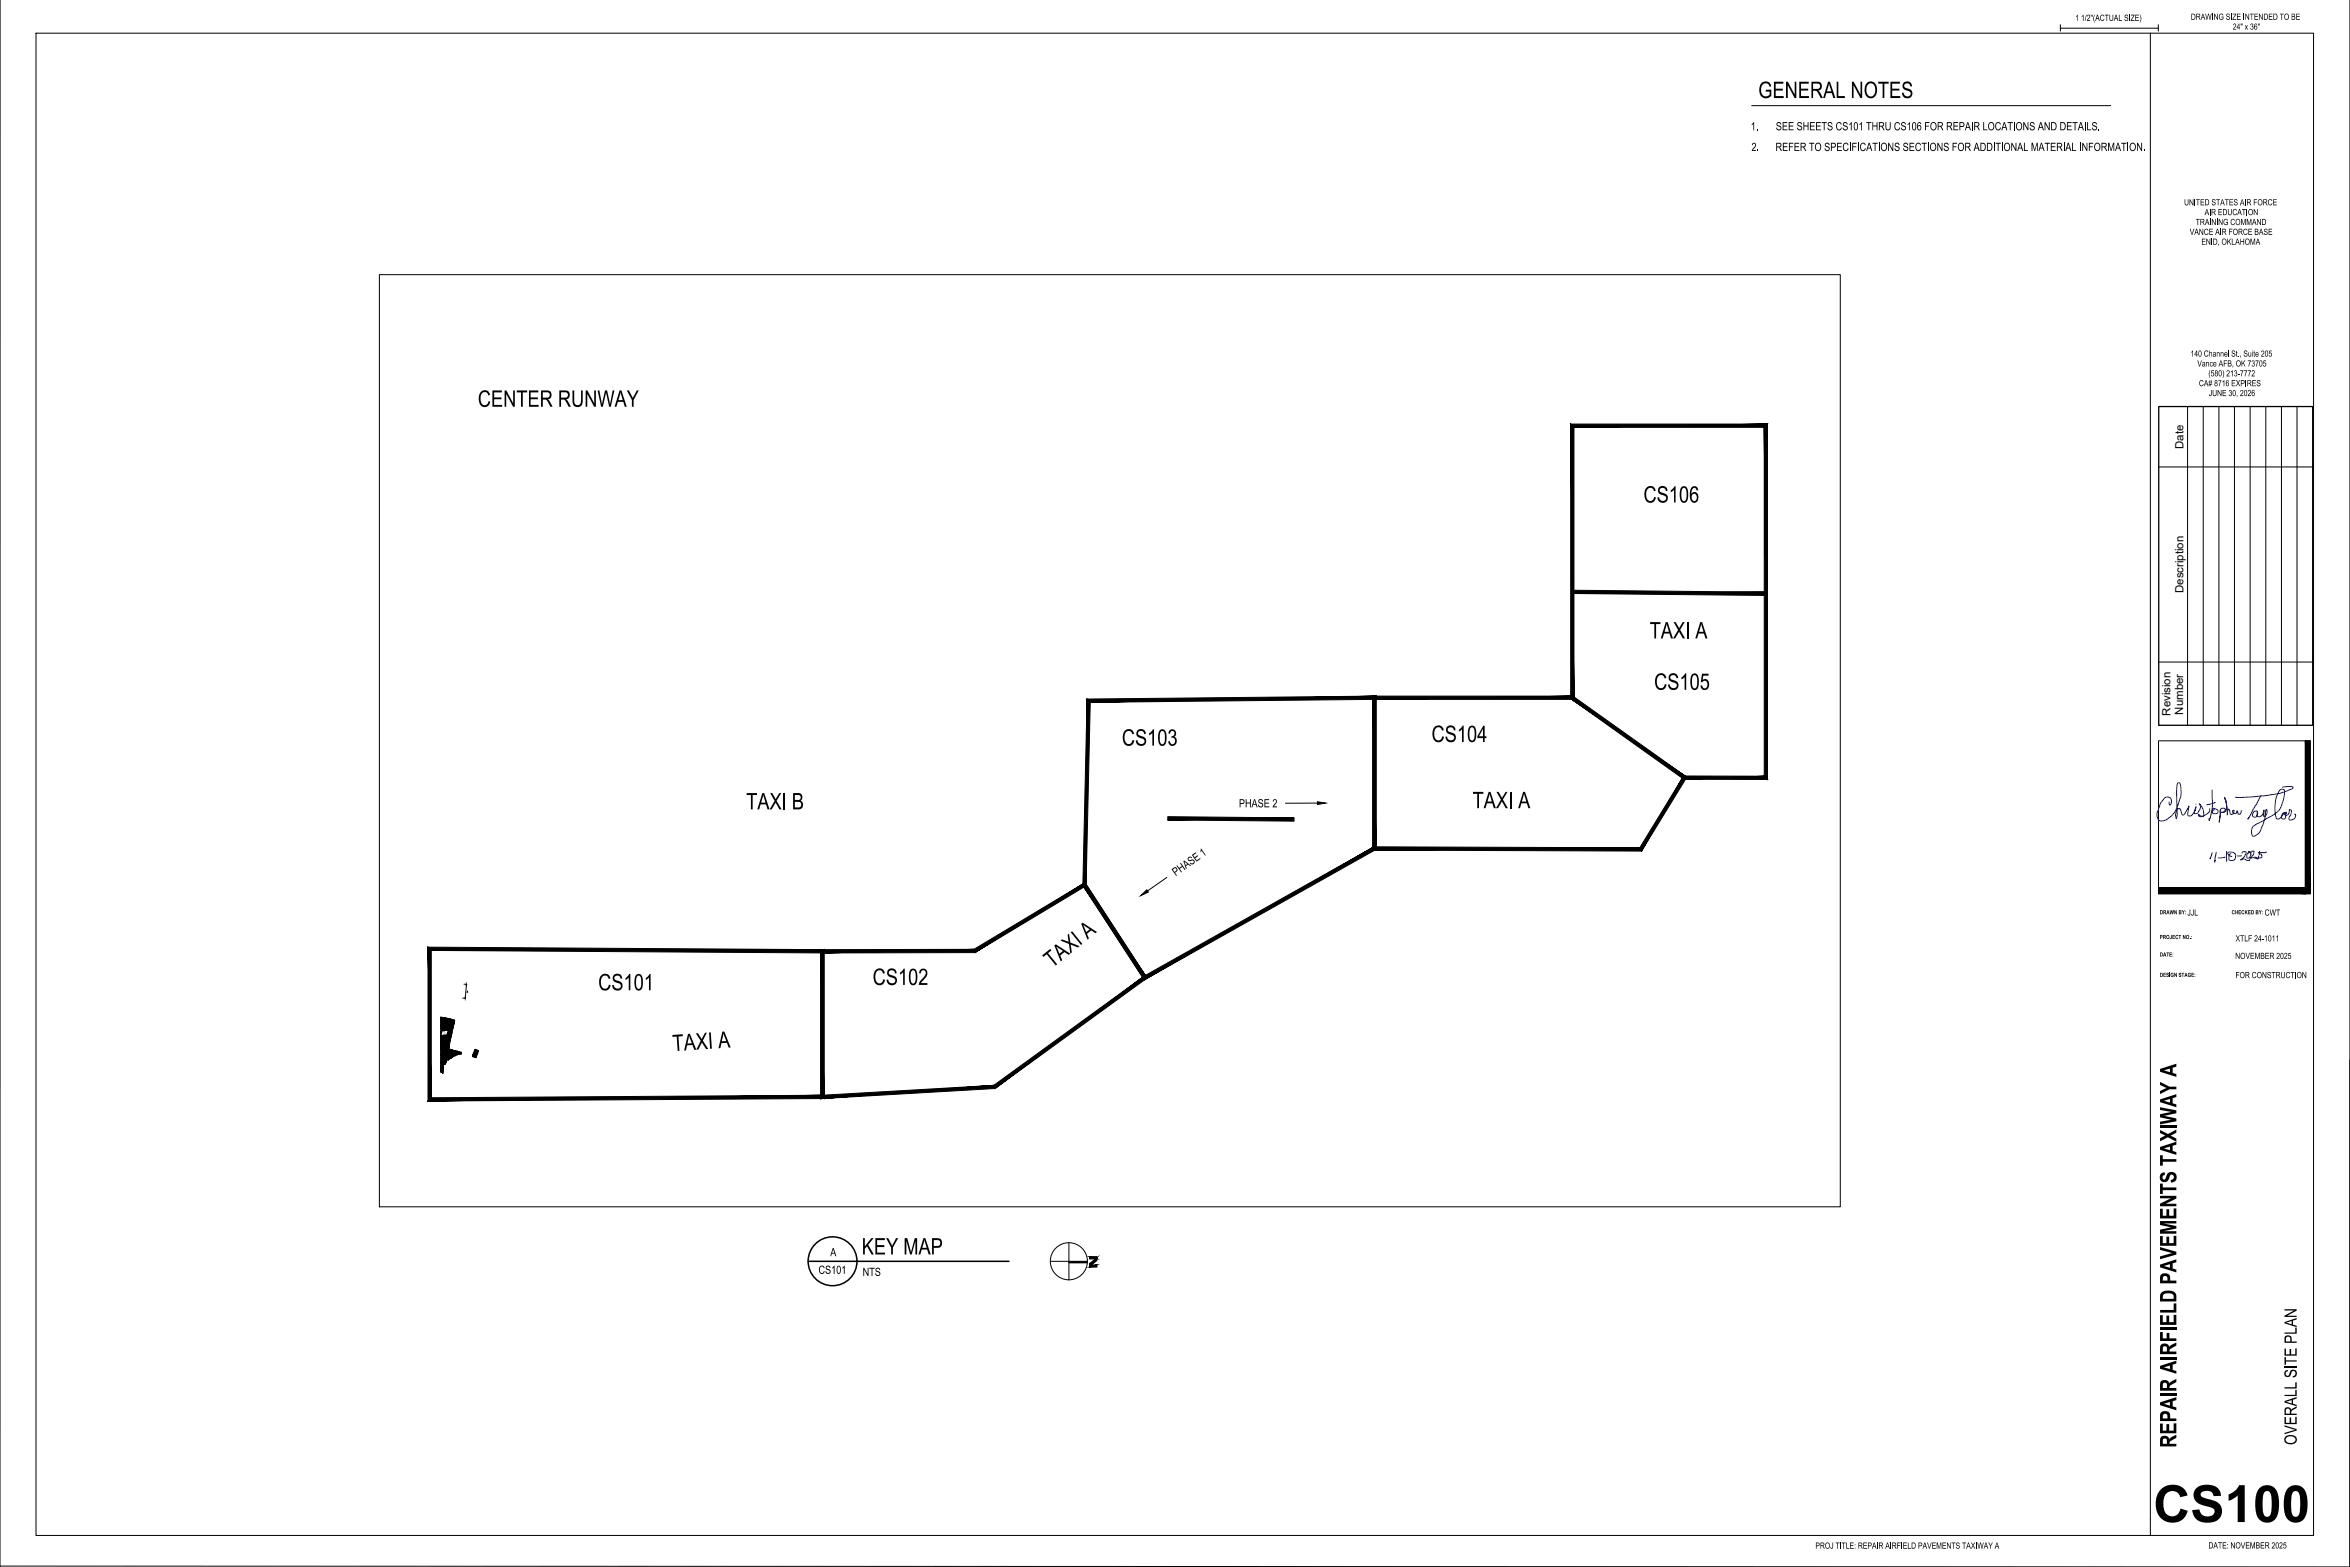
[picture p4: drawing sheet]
<svg xmlns="http://www.w3.org/2000/svg" width="914mm" height="610mm" viewBox="0 0 914 610" stroke-linecap="round" stroke-linejoin="round" font-family="sans-serif">
<defs><g id="words">
<text font-size="20" x="837.9" y="592.1">CS100</text>
<g font-size="9.9">
<text x="684.1" y="38.1">GENERAL NOTES</text>
<text x="185.9" y="158.2">CENTER RUNWAY</text>
<text x="639.5" y="195.5">CS106</text>
<text x="641.9" y="248.4">TAXI A</text>
<text x="643.6" y="268.4">CS105</text>
<text x="436.5" y="290.1">CS103</text>
<text x="557" y="288.7">CS104</text>
<text x="290.4" y="314.9">TAXI B</text>
<text x="573" y="314.4">TAXI A</text>
<text x="409.4" y="376.7" transform="rotate(-39 409.4 376.7)">TAXI A</text>
<text x="339.6" y="383.2">CS102</text>
<text x="232.7" y="385.2">CS101</text>
<text x="261.9" y="408.9" transform="rotate(-4 261.9 408.9)">TAXI A</text>
<text x="335.3" y="488">KEY MAP</text>
<text x="846.8" y="563.2" transform="rotate(-90 846.8 563.2)">REPAIR AIRFIELD PAVEMENTS TAXIWAY A</text>
</g>
<text font-size="7.4" x="893.7" y="562.1" transform="rotate(-90 893.7 562.1)">OVERALL SITE PLAN</text>
<g font-size="5">
<text x="681.2" y="50.7">1.</text>
<text x="691" y="50.7">SEE SHEETS CS101 THRU CS106 FOR REPAIR LOCATIONS AND DETAILS.</text>
<text x="681.5" y="58.7">2.</text>
<text x="690.9" y="58.7">REFER TO SPECIFICATIONS SECTIONS FOR ADDITIONAL MATERIAL INFORMATION.</text>
<text x="482" y="314.1">PHASE 2</text>
<text x="457.5" y="340.9" transform="rotate(-35 457.5 340.9)">PHASE 1</text>
<text x="323" y="488.7">A</text>
<text x="318.5" y="495.6">CS101</text>
<text x="335.7" y="496.4">NTS</text>
</g>
<g font-size="4.4">
<text x="849.6" y="174.7" transform="rotate(-90 849.6 174.7)">Date</text>
<text x="849.6" y="230.7" transform="rotate(-90 849.6 230.7)">Description</text>
<text x="844.5" y="278.4" transform="rotate(-90 844.5 278.4)">Revision</text>
<text x="849.5" y="278" transform="rotate(-90 849.5 278)">Number</text>
</g>
<g font-size="3.7">
<text x="807.5" y="8.1">1 1/2&quot;(ACTUAL SIZE)</text>
<text x="852.5" y="7.7">DRAWING SIZE INTENDED TO BE</text>
<text x="868.8" y="11.5">24&quot; x 36&quot;</text>
<text x="849.8" y="79.9">UNITED STATES AIR FORCE</text>
<text x="857.8" y="83.7">AIR EDUCATION</text>
<text x="854.4" y="87.5">TRAINING COMMAND</text>
<text x="852" y="91.4">VANCE AIR FORCE BASE</text>
<text x="856.6" y="95.2">ENID, OKLAHOMA</text>
<text x="852.3" y="138.7">140 Channel St., Suite 205</text>
<text x="855" y="142.6">Vance AFB, OK 73705</text>
<text x="859.3" y="146.4">(580) 213-7772</text>
<text x="855.6" y="150.2">CA# 8716 EXPIRES</text>
<text x="859.5" y="154.1">JUNE 30, 2026</text>
<text x="851.2" y="356.2">JJL</text>
<text x="881.2" y="356.2">CWT</text>
<text x="869.9" y="366.2">XTLF 24-1011</text>
<text x="869.7" y="373">NOVEMBER 2025</text>
<text x="869.8" y="380.5">FOR CONSTRUCTION</text>
<text x="706.4" y="602.5">PROJ TITLE: REPAIR AIRFIELD PAVEMENTS TAXIWAY A</text>
<text x="859.3" y="602.4">DATE: NOVEMBER 2025</text>
</g>
<g font-size="2.5">
<text x="840.4" y="355.7">DRAWN BY:</text>
<text x="868.3" y="355.7">CHECKED BY:</text>
<text x="840.4" y="365.3">PROJECT NO.:</text>
<text x="840.4" y="372.1">DATE:</text>
<text x="840.4" y="380">DESIGN STAGE:</text>
</g>
<g font-size=".6">
<text x="181.4" y="385.9" transform="rotate(90 181.4 385.9)">2</text>
<text x="181.6" y="386.2" transform="rotate(108 181.6 386.2)">&quot;</text>
<text x="181.7" y="385.1" transform="rotate(95 181.7 385.1)">35'-9</text>
<text x="181.9" y="386" transform="rotate(90 181.9 386)">1</text>
<text x="172.5" y="402">0+00</text>
</g>
</g></defs>
<!-- layer: 0-NEW UNREINFORCED CONCRETE HATCH -->
<g fill="none" stroke="#000" stroke-width=".39">
<path d="M183.9 410.9h.1M183.9 410.7h.1M183.9 411h.1M184 410.9h.1M184.1 411.1h.1M184.1 410.6h.1M184.1 410.2h.1M184.1 410.5h.1M184.1 410.7h.1M184.1 410.4h.1M184.2 411.1h.1M184.2 410h.1"/>
<path d="M184.2 410.3h.1M184.2 410.5h.1M184.2 410.8h.1M184.2 410.9h.1M184.3 410.6h-.1M184.3 410.2h.1M184.3 410.8h.1M184.3 409.8h.1M184.3 410.6h.1M184.4 410.1l-.1 .1M184.4 410.4h.1M184.4 410.1h.1"/>
<path d="M184.4 411h.1M184.4 410h.1M184.4 410v.1M184.4 409.8h.1M184.4 410.6h.1M184.6 410.6h.1M184.5 409.3h.1M184.5 411.2h.1M184.5 410.1h.1M184.5 410.6l.1 .1M184.6 409.6h.1M184.6 410.5h.1"/>
<path d="M184.6 409.8h.1M184.6 411.3h.1M184.6 409.5h.1M184.6 410h.1M184.6 410.3h.1M184.6 411.1h.1M184.6 410.1h.1M184.6 409.2h.1M184.6 409.9h.1M184.6 409.4h.1M184.6 411h.1M184.6 410.8h.1"/>
<path d="M184.7 409h.1M184.7 409.2h.1M184.7 409.5h.1M184.7 409.7h.1M184.7 410.3h.1M184.7 409v.1M184.7 408.7h.1M184.7 410.2h.1M184.7 411.1h.1M184.7 410.9h.1M184.7 410.7h.1M184.7 409.8h.1"/>
<path d="M184.7 408.8h.1M184.8 409.6h.1M184.8 409.6v.1M184.8 411h.1M184.8 410h.1M184.8 408.9v.1M184.9 409.8h.1M184.9 408.6h.1M184.9 410.3h.1M184.9 410.2h.1M184.9 409.1h.1M184.9 410.8h.1"/>
<path d="M185 410.6h.1M185 409.5h.1M185 411.2h.1M185 410.2h.1M185 411.5h.1M185 409.9h.1M185 411.1h.1M185 410.7h.1M185 410.8h.1M185 408.9h.1M185 409.2h.1M185 409.4h.1"/>
<path d="M185 409.7h.1M185 410h.1M185 411h.1M185 410.5h.1M185 409.1h.1M185 408.6h.1M185 409.8h.1M185.1 408.7h.1M185.1 411.4h.1M185.1 409.8h.1M185.1 410.7h.1M185.1 410.2h.1"/>
<path d="M185.1 410.5h.1M185.1 411.3v.1M185.1 411.2h.1M185.2 411.2l-.1 .2M185.2 409h.1M185.2 409.2h.1M185.2 408.9h.1M185.2 411.2h.1M185.2 410.7h.1M185.2 409.7h.1M185.2 408.7h.1M185.2 411.5h.1"/>
<path d="M185.2 411h.1M185.2 410.8h.1M185.2 409.2l.1 .1M185.2 409l.1 .1M185.3 409.1h-.1M185.3 409.8h.1M185.3 409.4h.1M185.3 411.4h.1M185.3 410.3h.1M185.3 409.7h.1M185.3 410.7h.1M185.3 409.2v.1"/>
<path d="M185.3 409.9h.1M185.3 409.1h.1M185.3 410h.1M185.3 408.9h.1M185.4 410.6h.1M185.4 411.1h.1M185.4 410.9h.1M185.4 410.4h.1M185.4 410.6v.1M185.4 410.6l-.1 .1M185.4 409.4h.1M185.4 409.6h.1"/>
<path d="M185.4 409.9h.1M185.4 410.5h.1M185.4 410.1h.1M185.4 408.7h.1M185.5 408.7h.1M185.5 408.9h.1M185.5 409.1h.1M185.5 410.4h.1M185.5 409.4h.1M185.5 410.2l-.1 .1M185.5 410h.1M185.5 409h.1"/>
<path d="M185.5 410.2h.1M185.5 409.7h.1M185.5 410.7h.1M185.5 410.1v.2M185.5 410.1h.1M185.6 410.2h.1M185.6 409.6h.1M185.6 408.8h.1M185.7 409.8h.1M185.7 409.6h.1M185.7 409.1h.1M185.7 409.7h.1"/>
<path d="M185.7 409.4h.1M185.8 409.4h.1M185.8 410.1h.1M185.8 409.8h.1M185.8 409.6h.1M185.8 409.1v.1M185.8 409.1h.1M185.8 409.3h.1M185.8 409.9h.1M185.9 409.7h-.1M185.9 409h.1M185.9 409.7h.1"/>
<path d="M185.9 409.4h.1M185.9 408.9h.1M186 409h.1M186 409.1v.1M186.1 409h.1M186.1 409.2h.1"/>
</g>
<!-- layer: 0-NEW CONC HATCH -->
<g fill="none" stroke="#000" stroke-width=".39">
<path d="M171.5 396.1h.1M171.5 396.6h.1M171.5 396.9h.1M171.5 397.1h.1M171.5 396.2h.1M171.5 396.7h.1M171.5 398.9h.1M171.5 396.4h.1M171.5 398.1h.1M171.5 397.8h.1M171.5 399.8h.1M171.5 399.4h.1"/>
<path d="M171.5 398.6v.1M171.6 399.7h.1M171.6 396.7h.1M171.6 396.4h.1M171.6 398.2h.1M171.6 399.5h.1M171.6 398.4h.1M171.6 397.5h.1M171.6 397h.1M171.6 399.4v.1M171.7 399.2h.1M171.7 397h.1"/>
<path d="M171.7 398.9h.1M171.7 398.1h.1M171.7 397.8h.1M171.7 398.3h.1M171.7 396.4h.1M171.7 399.3h.1M171.7 397.3h.1M171.7 397.2h.1M171.7 397.5h.1M171.7 396.6h.1M171.7 396.9h.1M171.7 399.8h.1"/>
<path d="M171.7 399.5h.1M171.8 399.9h.1M171.8 399.6h.1M171.8 399.4h.1M171.8 396.1h.1M171.8 399.8h.1M171.8 396.7h.1M171.8 399.5h.1M171.8 399.1h.1M171.8 398.9h.1M171.8 398.6h.1M171.8 398.4h.1"/>
<path d="M171.8 398.1h.1M171.8 400h.1M171.9 397.8h.1M171.9 397.6h.1M171.9 397.3h.1M171.9 397.1h.1M171.9 398.9h.1M171.9 398.6h.1M171.9 397.8h-.1M171.9 397.5v.1M171.9 396.1h.1M171.9 396.3h.1"/>
<path d="M171.9 396.6h.1M171.9 396.8h.1M171.9 397.5h.1M171.9 397.2h.1M171.9 396.2h.1M171.9 399.9h.1M171.9 399.4h.1M171.9 396.7h.1M171.9 396.5h.1M171.9 398.5h.1M171.9 398.4h.1M172 399.1h.1"/>
<path d="M172 396.1h.1M172 398.2h.1M172 397.7h.1M172 397h.1M172 398.9h.1M172 399.9h.1M172 399.7h.1M172 396.4h.1M172 397.5h.1M172 399.3h.1M172.1 396.1h-.1M172.1 398.9h-.1"/>
<path d="M172.1 398.6h.1M172.1 398.3h.1M172.1 399h.1M172.1 398.9h.1M172.1 399.2v.1M172.1 397.2h.1M172.1 396.9h.1M172.1 397.8h.1M172.2 399.5h.1M172.1 398.4h.1M172.2 399.8h.1M172.2 399.6h.1"/>
<path d="M172.2 396.6h.1M172.2 397.3h.1M172.2 396.3h.1M172.2 399.2h.1M172.2 398.2h.1M172.2 396.7h.1M172.2 399.3h.1M172.2 399.1h.1M172.2 398.8h.1M172.2 398.6h.1M172.2 397.4h.1M172.2 396.8h.1"/>
<path d="M172.2 399.7h.1M172.2 398.7h.1M172.2 397.8h.1M172.3 398.3h.1M172.3 398.1h.1M172.3 397.8h.1M172.3 397.6h.1M172.3 397.3h.1M172.3 399.6h.1M172.3 399.4h.1M172.3 399.1h.1M172.3 397.4h.1"/>
<path d="M172.3 399.8h.1M172.3 396.4h.1M172.3 397.2v.1M172.3 397h.1M172.3 396.8h.1M172.3 396.5h.1M172.3 396.3h.1M172.3 398h.1M172.3 396.2h.1M172.3 396.4v.1M172.3 399.9h.1M172.3 396.9h.1"/>
<path d="M172.3 396.6h.1M172.3 396.7h.1M172.3 398.4h.1M172.4 397.8h-.1M172.4 398.5h.1M172.4 398.2h.1M172.4 399.3h.1M172.4 397.1h.1M172.4 397.5h.1M172.4 399.2h.1M172.4 397.8h.1M172.5 399h.1"/>
<path d="M172.5 397.9h.1M172.5 399.2v.1M172.5 398.4h.1M172.5 399.6h.1M172.5 397.7h.1M172.5 396.6h.1M172.5 397.8h.1M172.5 397.3h.1M172.6 399.8h.1M172.6 398.2h.1M172.6 396.3h.1M172.6 396.6h.1"/>
<path d="M172.6 398.3h.1M172.6 397.3h.1M172.6 399.5h.1M172.6 399.2h.1M172.6 399h.1M172.6 398.7h.1M172.6 398.5h.1M172.6 396.8h.1M172.6 397.2h.1M172.6 396.2h.1M172.6 399.1h.1M172.6 398.1h.1"/>
<path d="M172.6 396.8v.1M172.6 396.1v.1M172.6 398h.1M172.6 397.7h.1M172.6 397.5h.1M172.6 398.6h.1M172.6 396.7h.1M172.6 399.6h.1M172.7 397h.1M172.7 396.7h.1M172.7 396.5h.1M172.7 396.2h.1"/>
<path d="M172.7 397.6h.1M172.7 397.4h.1M172.7 399.5h.1M172.7 399.3h.1M172.7 396.3h.1M172.7 399.4h.1M172.8 397.9h.1M172.8 399.9h.1M172.8 398.2h.1M172.8 398.1v.1M172.8 398.5v.1M172.8 399.8h.1"/>
<path d="M172.8 396.5h.1M172.8 397h.1M172.8 397.3h.1M172.8 396.4h.1M172.8 398.3h.1M172.8 398.7h.1M172.8 398.4h.1M172.9 399.5h.1M172.8 398.1h.1M172.9 397.3h.1M172.9 397.1h.1M172.9 399h.1"/>
<path d="M172.9 399.4v.1M172.9 400h.1M172.9 398.3h.1M172.9 396.2h.1M173 399.7h.1M173 399.5h.1M173 399.2h.1M173 398.9h.1M173 396.7h.1M173 398.7h.1M173 398.4h.1M173 398.2h.1"/>
<path d="M173 397.9h.1M173 399.8h.1M173 396.2h.1M173 398.6h.1M173.1 397.4h.1M173.1 397.2h.1M173.1 396.9h.1M173.1 396.7h.1M173.1 396.4h.1M173.1 399.1h.1M173.1 398.1h.1M173.1 399h.1"/>
<path d="M173.1 396.2h.1M173.1 397h.1M173.1 396.8h.1M173.1 398.6h.1M173.1 398.7h.1M173.1 396.3h.1M173.1 399.9h.1M173.1 399.4h.1M173.2 397h-.1M173.2 399h-.1M173.2 396.2h.1M173.2 399.5h.1"/>
<path d="M173.2 397.3h.1M173.2 398.2h.1M173.2 399.2h.1M173.2 398.1h.1M173.2 397h.1M173.2 397.6h.1M173.2 396.3h.1M173.2 399.6h.1M173.3 399.8h.1M173.3 397.8h.1M173.3 396.7h.1M173.3 398.4v.1"/>
<path d="M173.3 399.5v.1M173.3 396.8h.1M173.3 398.4h.1M173.3 399h.1M173.4 399.8l-.1 .1M173.4 396.5h.1M173.4 399.9h.1M173.4 399.7h.1M173.4 399.4h.1M173.4 399.2h.1M173.4 397h.1M173.4 398.4h.1"/>
<path d="M173.4 397.8h.1M173.4 397.4h.1M173.4 398.9h.1M173.4 398.7h.1M173.4 398.1h.1M173.4 397.9h.1M173.4 396.7h.1M173.4 399.8h.1M173.4 396.9v.1M173.4 397.6h.1M173.4 397.1h.1M173.4 396.9h.1"/>
<path d="M173.4 399.1h.1M173.5 396.6h.1M173.5 396.4h.1M173.5 399.5h.1M173.5 396.5h.1M173.5 397.5h.1M173.5 398h.1M173.5 399.9h.1M173.5 397.9h.1M173.5 399.3h.1M173.5 398.1h.1M173.5 396.8h.1"/>
<path d="M173.5 396.3h.1M173.5 398.5h.1M173.5 397.6h.1M173.6 396.7h.1M173.6 399.9h.1M173.6 399.5h.1M173.6 399.3h-.1M173.6 398.7l.1 .1M173.6 398.5h.1M173.6 398.9h.1M173.6 398.6h.1M173.6 398.3h.1"/>
<path d="M173.6 398.7h.1M173.7 397.5h.1M173.7 397.3h.1M173.7 397.6h.1M173.7 397.1h.1M173.7 397.3v.1M173.7 399h.1M173.7 398.2h.1M173.7 397.2h.1M173.7 399.9h.1M173.7 399.6h.1M173.7 399.4h.1"/>
<path d="M173.7 399.1h.1M173.7 397.8h.1M173.7 398.7v.1M173.8 398.9h.1M173.8 398.6h.1M173.8 398.4h.1M173.8 398.1h.1M173.8 397.8h.1M173.8 400h.1M173.8 399.7h.1M173.8 396.4h.1M173.8 396.7h.1"/>
<path d="M173.8 396.8h.1M173.8 397.6h.1M173.8 397.3h.1M173.8 397.1h.1M173.8 398.3h.1M173.8 397.2h.1M173.8 399.8h.1M173.9 396.6h.1M173.9 397h.1M173.9 399.2h.1M173.9 398.2h.1M173.9 398.9h.1"/>
<path d="M173.9 397.4h.1M173.9 399.7h.1M173.9 399.4h.1M173.9 397.5h.1M173.9 396.8h.1M173.9 397.9h.1M173.9 399.8h.1M174 398.3h.1M174 398h.1M174 400h.1M174 398.4h.1M174 397.5h.1"/>
<path d="M174 396.5h.1M174 399.6h.1M174 399.6h-.1M174 399.9h.1M174 396.9h.1M174 396.7h.1M174 397.1h.1M174 397.9v.1M174.1 398.6h.1M174.1 397.6h.1M174.1 399.8h.1M174.1 399.5h.1"/>
<path d="M174.1 397.2h.1M174.1 398.1h.1M174.1 397.1h.1M174.1 397.6v.1M174.2 399.3h.1M174.2 399h.1M174.2 398.8h.1M174.2 398.5h.1M174.2 398.3h.1M174.2 399.4h.1M174.2 399.1h.1M174.2 397.9h.1"/>
<path d="M174.2 398.4h.1M174.2 399v.1M174.2 398h.1M174.2 397.8h.1M174.2 397.5h.1M174.2 397.3h.1M174.2 396.7h.1M174.2 399.9h.1M174.2 399l.1 .1M174.2 397v.1M174.2 397h.1M174.2 396.5h.1"/>
<path d="M174.2 399.6h.1M174.2 396.6h.1M174.2 398.7h.1M174.2 397.1h.1M174.3 398.3h.1M174.3 397.5h.1M174.3 399.2h.1M174.3 397.1h.1M174.3 398h.1M174.3 396.9h.1M174.4 398.5h.1M174.3 397.9v.1"/>
<path d="M174.4 399.1h.1M174.4 398.8h.1M174.4 396.8h.1M174.4 400h.1M174.4 399.5h.1M174.4 397.8h.1M174.4 396.9h.1M174.4 399.8h.1M174.4 399.7h.1M174.4 396.8v.1M174.4 396.8l-.1 .1M174.4 397.7h.1"/>
<path d="M174.4 397.4h.1M174.4 398.3h.1M174.5 396.5h.1M174.4 399.9h.1M174.5 399.3h.1M174.5 397.6h.1M174.5 397.1h.1M174.5 399.7h.1M174.5 399.9v.1M174.5 397.4v.1M174.5 399.8h.1M174.5 398h.1"/>
<path d="M174.5 399.5h.1M174.5 399.2h.1M174.5 399h.1M174.5 398.7h.1M174.5 398.5h.1M174.5 399.9h.1M174.5 396.6h.1M174.5 397.9h.1M174.6 398h.1M174.6 397.9l-.1 .1M174.6 398.2h.1M174.6 397.7h.1"/>
<path d="M174.6 397.5h.1M174.6 398.5h.1M174.6 397.4h.1M174.6 399h.1M174.6 400h.1M174.6 399.4h.1M174.6 397.2h.1M174.6 397h.1M174.6 396.7h.1M174.6 397.1h.1M174.6 399.9h.1M174.7 399h.1"/>
<path d="M174.7 399.2h.1M174.7 398.7h.1M174.7 398.6h.1M174.7 399.3l-.1 .1M174.7 399.8h.1M174.7 399.6h.1M174.7 397.7h.1M174.7 397.5h.1M174.8 397.4h-.1M174.8 398.5h.1M174.8 398.2h.1M174.8 396.8h.1"/>
<path d="M174.8 399.5h.1M174.8 397.1h.1M174.8 400h.1M174.8 398.8v.1M174.8 399.1v.1M174.8 398.8h.1M174.8 398.7h.1M174.8 398.3h.1M174.8 399.2h.1M174.8 397.8h.1M174.8 399.7h.1M174.9 400h.1"/>
<path d="M174.9 399.7h.1M174.9 397.3h.1M174.9 397.6h.1M174.9 398.3h.1M174.9 396.9h.1M174.9 396.8v.1M174.9 399.5h.1M174.9 399.2h.1M174.9 398.9h.1M174.9 398.7h.1M174.9 399.3h.1M174.9 399.1h.1"/>
<path d="M175 398.4h.1M175 398.2h.1M175 397.9h.1M175 397.7h.1M175 397.4h.1M175 398.2v.1M175 397.2h.1M175 396.9h.1M175 396.7h.1M175 399.8h.1M175 396.8h.1M175 398.9h.1"/>
<path d="M175 397h.1M175 399.9h.1M175 397.2v.1M175 399.7h.1M175.1 397h.1M175.1 398.7h.1M175.1 399.7h.1M175.1 399.2h.1M175.1 399h.1M175.1 397.6h.1M175.2 397.7h.1M175.1 398v.1"/>
<path d="M175.2 397.9h.1M175.2 397.6h.1M175.2 396.8h.1M175.3 398.9h.1M175.2 399.5h.1M175.2 398.3h.1M175.3 398.6l-.1 .1M175.3 398.1h.1M175.3 397.6h.1M175.3 397.1h.1M175.3 398.7h.1M175.3 399.1v.1"/>
<path d="M175.3 399.9h.1M175.3 399.6h.1M175.3 399.4h.1M175.3 399.1h.1M175.3 396.7h.1M175.3 397.3h.1M175.3 398.6h.1M175.3 398.4h.1M175.3 397.9h.1M175.3 397.2h.1M175.3 399.2h.1M175.4 397.1l-.1 .1"/>
<path d="M175.4 397.6h.1M175.4 397.4h.1M175.4 397.1h.1M175.4 396.9h.1M175.4 397.3h.1M175.4 398.4h.1M175.4 397.9h.1M175.4 399.2h.1M175.4 396.7h.1M175.4 399.9h.1M175.5 396.9h.1M175.5 398.6h.1"/>
<path d="M175.5 399.8h.1M175.5 399.2h.1M175.5 398.7h.1M175.5 398.8h.1M175.5 397.8h.1M175.5 398.4h.1M175.5 397.6h.1M175.5 400h.1M175.6 397.3h.1M175.6 397h.1M175.6 396.9h.1M175.6 397.6h.1"/>
<path d="M175.6 398.9h.1M175.6 399.5h.1M175.7 398.1h.1M175.6 397.5v.1M175.7 399.8h.1M175.7 399.6h.1M175.7 399.3h.1M175.7 399.1h.1M175.7 399.7h.1M175.7 399.5h.1M175.7 397.6h.1M175.7 397.2h.1"/>
<path d="M175.7 398.8h.1M175.7 398.6h.1M175.7 398.3h.1M175.8 397.8h.1M175.8 397.6h.1M175.8 397.3h.1M175.8 397h.1M175.8 400h.1M175.8 398h.1M175.8 398.1h.1M175.8 397.2h.1M175.8 398.7h.1"/>
<path d="M175.8 398.6h.1M175.8 398.4h.1M175.9 397.2h.1M175.9 399.9h.1M175.9 399.3h.1M175.9 397.4l-.1 .1M175.9 399.2v.1M175.9 399.4h.1M175.9 399.2h.1M175.9 398.7h.1M175.9 399.7h.1M175.9 397.8h.1"/>
<path d="M175.9 398.9h.1M175.9 398.1h.1M175.9 397.6h.1M176 399.7h.1M176 399.5h.1M176 396.9v.1M176 397h.1M176 398.3h.1M176 399.8h.1M176 396.9h.1M176.1 399.8h.1M176.1 399.5h.1"/>
<path d="M176.1 399.3h.1M176.1 399.1h.1M176.1 396.9h.1M176.1 397.2h.1M176.1 398.3h.1M176.1 399v.1M176.1 399h.1M176.1 398.8h.1M176.1 398.5h.1M176.1 398h.1M176.1 398.9h.1M176.1 397.8h.1"/>
<path d="M176.1 397.7h.1M176.1 400h.1M176.1 397.6h.1M176.1 397.5h.1M176.1 397.3h.1M176.1 397h.1M176.1 399.4h.1M176.1 399.2h.1M176.2 398h.1M176.2 398.5h.1M176.2 400h.1M176.2 399h.1"/>
<path d="M176.2 397.1h.1M176.2 398.1v.1M176.2 399.9h.1M176.2 397.8h.1M176.3 398.8h.1M176.3 398.5h.1M176.3 397.4h.1M176.3 397.2h.1M176.3 397.6h.1M176.3 399.2h.1M176.4 399.1h.1M176.4 399.6h.1"/>
<path d="M176.4 398.7h.1M176.4 397.7h.1M176.4 399.2h-.1M176.4 399.3h.1M176.5 399h.1M176.5 398.7h.1M176.5 398.5h.1M176.5 398.2h.1M176.5 397.7h.1M176.5 397.2h.1M176.5 397.2v.1M176.5 398h.1"/>
<path d="M176.5 397.5h.1M176.5 397.1h.1M176.6 398.6l-.1 .1M176.6 397.4h.1M176.6 398.5h.1M176.7 397.6h.1M176.7 398.1h.1M176.7 398.2h.1M176.7 397.9h.1M176.8 397.6h.1M176.8 397.1h.1M176.9 397.2h.1"/>
<path d="M171.5 401.7h.1M171.5 407.5h.1M171.5 404.7h.1M171.5 411h.1M171.5 405.4h.1M171.5 413.6h.1M171.5 416.4h.1M171.5 416.9h.1M171.5 407.2h.1M171.5 407h.1M171.5 406.7h.1M171.5 406.5h.1"/>
<path d="M171.5 406.2h.1M171.5 417.1h.1M171.5 404.4h.1M171.5 403.3h.1M171.5 401.1h.1M171.5 409.9h.1M171.5 409.6h.1M171.5 407.7h.1M171.5 416.2h.1M171.5 412.9h.1M171.5 402.5h.1M171.5 406.9h.1"/>
<path d="M171.5 403h.1M171.5 414.9h.1M171.5 410h.1M171.6 401.7h.1M171.5 402h.1M171.5 413.5h.1M171.5 406.8h.1M171.5 410.2h.1M171.6 407.9h-.1M171.6 410.7h-.1M171.6 406h.1M171.6 405.7h.1"/>
<path d="M171.6 405.5h.1M171.6 405.2h.1M171.6 416.8h.1M171.6 416.6h.1M171.6 416.3h.1M171.6 416.1h.1M171.6 415.8h.1M171.6 403h.1M171.6 401.9h.1M171.6 408.5h.1M171.6 408.2h.1M171.6 406.3h.1"/>
<path d="M171.6 411.5h.1M171.6 401.3h.1M171.6 406.1h.1M171.6 413.2h.1M171.6 412h.1M171.6 409.3h.1M171.6 408.8h.1M171.6 405v.1M171.6 407.9h.1M171.6 408.6h.1M171.6 410.2h.1M171.6 410.7h.1"/>
<path d="M171.6 415.4h.1M171.6 402.3h.1M171.6 415h.1M171.6 405h.1M171.6 404.7h.1M171.6 404.5h.1M171.6 404.2h.1M171.6 403.9h.1M171.6 414.8h.1M171.6 414.5h.1M171.6 400.5h.1M171.6 415.5h.1"/>
<path d="M171.6 415.3h.1M171.6 401.6h.1M171.6 410.1h.1M171.6 407.1h.1M171.6 406.8h.1M171.6 416.7h.1M171.6 413.7h.1M171.6 413.4h.1M171.6 400.6h.1M171.6 400.1h.1M171.6 407.7h.1M171.6 415.6h.1"/>
<path d="M171.6 415.2h.1M171.6 412.5h.1M171.7 409.4h.1M171.6 400v.1M171.6 416.9h.1M171.6 400h.1M171.6 403.4h.1M171.7 402.6l-.1 .1M171.7 411.3h-.1M171.7 411.6h-.1M171.7 414.1h-.1M171.7 415h-.1"/>
<path d="M171.7 403.4h.1M171.7 403.2h.1M171.7 402.9h.1M171.7 403.7h.1M171.7 414.3h.1M171.7 414h.1M171.7 413.8h.1M171.7 413.5h.1M171.7 400.3h.1M171.7 405.7h.1M171.7 405.5h.1M171.7 403.6h.1"/>
<path d="M171.7 408.8h.1M171.7 415.3h.1M171.7 412.3h.1M171.7 412h.1M171.7 407h.1M171.7 406.5h.1M171.7 403.8h.1M171.7 403.3h.1M171.7 410.8h.1M171.7 416.6h.1M171.7 415.7h.1M171.7 414.7h.1"/>
<path d="M171.7 411.3h.1M171.7 411.6h.1M171.7 414.1h.1M171.7 416.4h.1M171.7 402.7h.1M171.7 402.4h.1M171.7 402.2h.1M171.7 401.9h.1M171.7 401.7h.1M171.7 413.3h.1M171.7 413h.1M171.7 412.7h.1"/>
<path d="M171.7 412.5h.1M171.7 412.2h.1M171.7 404.4h.1M171.7 404.1h.1M171.7 400.8h.1M171.7 410.9h.1M171.7 410.7h.1M171.7 407.4h.1M171.7 417.2h.1M171.7 413.9h.1M171.7 405.3h.1M171.7 417.1h.1"/>
<path d="M171.7 415.9h.1M171.7 410.1h.1M171.7 409.6h.1M171.7 405h.1M171.7 403.1h.1M171.7 401.2h.1M171.7 400.2h.1M171.7 416.2h.1M171.7 415.2h.1M171.7 411.8h.1M171.7 411.4h.1M171.7 410.4h.1"/>
<path d="M171.7 409.9h.1M171.7 408.9h.1M171.7 408h.1M171.7 406h.1M171.7 401.4v.1M171.7 402.8h.1M171.7 404.8v.1M171.7 405.6v.1M171.7 408.4v.1M171.7 402.8v.1M171.7 408.2h.1M171.7 400h.1"/>
<path d="M171.7 416.3v.1M171.7 401.4h.1M171.7 400.9h.1M171.7 400.6h.1M171.7 411.7h.1M171.7 411.5h.1M171.7 411.2h.1M171.7 403h.1M171.7 409.3h.1M171.7 416.1h.1M171.7 412.6h.1M171.7 408.4h.1"/>
<path d="M171.7 404.6h.1M171.7 405.6h.1M171.7 407.5h.1M171.7 411.9h.1M171.8 400.4h.1M171.8 400.1h.1M171.8 411h.1M171.8 410.7h.1M171.8 410.5h.1M171.8 410.2h.1M171.8 410h.1M171.8 404.6h.1"/>
<path d="M171.8 401.6h.1M171.8 408.2h.1M171.8 407.9h.1M171.8 414.8h.1M171.8 414.5h.1M171.8 402.9h.1M171.8 407.8h.1M171.8 407.2h.1M171.8 410.9h.1M171.8 410.4h.1M171.8 406.2v.1M171.8 409v.1"/>
<path d="M171.8 411.8v.1M171.8 400.6h.1M171.8 403.4h.1M171.8 411.1h.1M171.8 409.6l-.1 .1M171.8 403.4l-.1 .2M171.8 409.4h.1M171.8 409.2h.1M171.8 408.9h.1M171.8 409.7h.1M171.8 400.2h.1M171.8 403.2h.1"/>
<path d="M171.8 409.8h.1M171.8 406.8h.1M171.8 406.5h.1M171.8 416.4h.1M171.8 413.4h.1M171.8 413.1h.1M171.8 402.2h.1M171.8 401.7h.1M171.8 406.1h.1M171.8 417.2h.1M171.8 416.7h.1M171.8 414.1h.1"/>
<path d="M171.8 413.6h.1M171.8 400.9h.1M171.8 403.4v.2M171.8 414.4h.1M171.8 404.3h.1M171.9 408.7h.1M171.9 408.4h.1M171.9 408.2h.1M171.9 407.9h.1M171.9 407.7h.1M171.9 405.4h.1M171.9 405.2h.1"/>
<path d="M171.9 401.9h.1M171.9 415h.1M171.9 412h.1M171.9 411.7h.1M171.9 400.6h.1M171.9 408.6h.1M171.9 408.1h.1M171.9 404.9h.1M171.9 415.5h.1M171.9 412.4h.1M171.9 404.3h.1M171.9 403.3h.1"/>
<path d="M171.9 402.3h.1M171.9 416.8h.1M171.9 415.8h.1M171.9 413.9h.1M171.9 413h.1M171.9 411h.1M171.9 410h.1M171.9 409.1h.1M171.9 406.2h.1M171.9 404.3l-.1 .1M171.9 415.2v.1M171.9 409.6v.1"/>
<path d="M171.9 411l-.1 .1M171.9 411.2h-.1M171.9 415.2l-.1 .1M171.9 412.4l-.1 .1M171.9 407.4h.1M171.9 407.2h.1M171.9 406.9h.1M171.9 406.7h.1M171.9 406.4h.1M171.9 400.5h.1M171.9 417.3h.1M171.9 417h.1"/>
<path d="M171.9 404.1h.1M171.9 403.8h.1M171.9 410.6h.1M171.9 410.4h.1M171.9 407.1h.1M171.9 417.2h.1M171.9 416.9h.1M171.9 413.6h.1M171.9 403.7h.1M171.9 414.9h.1M171.9 414.4h.1M171.9 411.2h.1"/>
<path d="M171.9 401.4h.1M171.9 400.4h.1M171.9 403.9v.1M171.9 406.8h.1M172 405.7h.1M172 409.1h.1M171.9 404h.1M172 406.1h.1M172 405.9h.1M172 405.6h.1M172 405.4h.1M172 416.8h.1"/>
<path d="M172 416.5h.1M172 416.3h.1M172 416h.1M172 415.8h.1M172 402.7h.1M172 402.4h.1M172 409.3h.1M172 409h.1M172 415.6h.1M172 412.3h.1M172 402.5h.1M172 406.2h.1"/>
<path d="M172 403h.1M172 410h.1M172 401.2h.1M172 413.9h.1M172 417.2h.1M171.9 412.1h.1M172 401.2h-.1M172 415.8h-.1M172 402.3h.1M172 405.1h.1M172 404.9h.1M172 404.6h.1"/>
<path d="M172 404.4h.1M172 404.1h.1M172 414.7h.1M172 415.5h.1M172 415.2h.1M172 415h.1M172 404.3h.1M172 401.3h.1M172 401h.1M172 410.9h.1M172 407.9h.1M172 407.6h.1"/>
<path d="M172 414.5h.1M172 414.2h.1M172 413.1h.1M172 408.9h.1M172 404.5h.1M172 412.5h.1M172 412h.1M172 405.2v.1M172 407.3h.1M172 410.2h.1M172 413h.1M172 417.2v.1"/>
<path d="M172 410.5h.1M172 403.8h.1M172 405.2l-.1 .1M172 403.1h.1M172 403.9h.1M172 403.6h.1M172 403.4h.1M172 414h.1M172 413.7h.1M172 413.5h.1M172 402.9h.1M172 409.5h.1"/>
<path d="M172 406.5h.1M172 416.1h.1M172 412.8h.1M172 411.7h.1M172 400.6h.1M172 407.7h.1M172 415.7h.1M172 410.8h.1M172 404.5v.1M172 407.1h.1M172 413.6h.1M172.2 401.7h.1"/>
<path d="M172.1 402.8h.1M172.1 402.6h.1M172.1 402.3h.1M172.1 402.1h.1M172.1 401.8h.1M172.1 413.2h.1M172.1 413h.1M172.1 412.7h.1M172.1 412.5h.1M172.1 405.1h.1M172.1 404.9h.1M172.1 410.3h.1"/>
<path d="M172.1 408.1h.1M172.1 416.9h.1M172.1 414.7h.1M172.1 407h.1M172.1 417.2h.1M172.1 409.7h.1M172.1 400.3v.1M172.1 406.1h.1M172.1 413.6h.1M172.1 416.4h.1M172.1 408h.1M172.1 412.9l-.1 .1"/>
<path d="M172.1 401.6h.1M172.1 401.3h.1M172.1 401.1h.1M172.1 400.8h.1M172.1 412.2h.1M172.1 411.9h.1M172.1 411.7h.1M172.1 411.4h.1M172.1 411.2h.1M172.1 400.2h.1M172.1 403.8h.1M172.1 403.5h.1"/>
<path d="M172.1 410.1h.1M172.1 409h.1M172.1 406.8h.1M172.1 416.6h.1M172.1 415.5h.1M172.1 415.2h.1M172.1 413.3h.1M172.1 400.9h.1M172.1 408.5h.1M172.1 405.3h.1M172.1 416h.1M172.1 405.9h.1"/>
<path d="M172.1 405h.1M172.1 409.8h.1M172.1 408.9h.1M172.1 407.9h.1M172.1 406.9h.1M172.1 407.9v.1M172.1 408.5v.1M172.1 410.7v.1M172.2 400.6h.1M172.2 400.3h.1M172.2 400.1h.1M172.2 410.9h.1"/>
<path d="M172.2 410.7h.1M172.2 410.4h.1M172.2 410.2h.1M172.2 405.4h.1M172.2 402.4h.1M172.2 402.1h.1M172.2 408.7h.1M172.2 407.6h.1M172.2 417.2h.1M172.2 414.1h.1M172.2 413.9h.1M172.2 412h.1"/>
<path d="M172.2 401.4h.1M172.2 407.8h.1M172.2 404.6h.1M172.2 404.1h.1M172.2 414.8h.1M172.2 411.6h.1M172.2 405.5h.1M172.2 404.5h.1M172.2 403.6h.1M172.2 403.1h.1M172.2 402.6h.1M172.2 401.6h.1"/>
<path d="M172.2 400.2h.1M172.2 417.1h.1M172.2 416.1h.1M172.2 415.2h.1M172.2 414.2h.1M172.2 413.2h.1M172.2 412.2h.1M172.2 411.3h.1M172.2 410.3h.1M172.2 409.4h.1M172.2 408.4h.1M172.2 407.4h.1"/>
<path d="M172.2 406.4h.1M172.2 401.7v.1M172.2 413.3h.1M172.2 413.8h.1M172.2 416.6h.1M172.2 417h.1M172.2 406.6h.1M172.2 400.1v.1M172.2 402.3h-.1M172.2 409.2h.1M172.2 408.9h.1M172.2 409.9h.1"/>
<path d="M172.2 409.7h.1M172.2 404h.1M172.2 401h.1M172.2 400.7h.1M172.2 410.6h.1M172.2 407.3h.1M172.2 406.2h.1M172.2 415.8h.1M172.2 412.8h.1M172.2 412.5h.1M172.2 402.9h.1M172.2 406.1h.1"/>
<path d="M172.2 413.6h.1M172.3 403.1h.1M172.3 405.7h.1M172.3 408.6h.1M172.2 411.3l.1 .1M172.2 414.1v.1M172.2 414.7h.1M172.2 407.9h.1M172.3 414.7h.1M172.3 408.4h.1M172.3 408.1h.1M172.3 407.9h.1"/>
<path d="M172.3 407.6h.1M172.3 404.8h.1M172.3 402.6h.1M172.3 409.2h.1M172.3 405.9h.1M172.3 414.4h.1M172.3 411.4h.1M172.3 411.1h.1M172.3 402.3h.1M172.3 401.7h.1M172.3 404.9h.1M172.3 417.2h.1"/>
<path d="M172.3 416.8h.1M172.3 412.4h.1M172.3 400.1h.1M172.3 417.6h.1M172.3 408h.1M172.3 406.5l-.1 .1M172.3 411.3v.1M172.3 417.5v.1M172.3 407.4h.1M172.3 407.1h.1M172.3 406.9h.1M172.3 406.6h.1"/>
<path d="M172.3 417.4h.1M172.3 404.5h.1M172.3 403.4h.1M172.3 401.3h.1M172.3 410h.1M172.3 409.7h.1M172.3 416.6h.1M172.3 416.3h.1M172.3 413h.1M172.3 400.6h.1M172.3 405.4h.1M172.3 403.7h.1"/>
<path d="M172.3 415.6h.1M172.3 411.7h.1M172.3 415.8h.1M172.3 413.9h.1M172.3 412.9h.1M172.3 411.9h.1M172.3 410.9h.1M172.3 400.1l-.2 .1M172.3 401.2h.1M172.3 404.6h.1M172.2 401.1h.1M172.3 406.4h.1"/>
<path d="M172.3 406.1h.1M172.3 405.8h.1M172.3 405.6h.1M172.3 405.3h.1M172.3 417h.1M172.3 416.7h.1M172.3 416.5h.1M172.3 416.2h.1M172.3 403.2h.1M172.3 406.5h.1M172.3 415.2h.1M172.3 402.5h.1"/>
<path d="M172.3 417.5h.1M172.3 414.9h.1M172.3 405.2h.1M172.3 404.2h.1M172.3 400.3h.1M172.3 409h.1M172.3 409.1h.1M172.3 416.1v.1M172.4 409.4h.1M172.3 403.5h.1M172.3 406.3h.1M172.3 408.8h.1"/>
<path d="M172.4 400.6h-.1M172.4 403.4l-.1 .1M172.4 416.1h-.1M172.4 405.1h.1M172.4 404.8h.1M172.4 404.6h.1M172.4 404.3h.1M172.4 416h.1M172.4 415.7h.1M172.4 415.5h.1M172.4 415.2h.1M172.4 415h.1"/>
<path d="M172.4 403.7h.1M172.4 400.7h.1M172.4 410.3h.1M172.4 407.3h.1M172.4 407h.1M172.4 416.9h.1M172.4 413.9h.1M172.4 413.6h.1M172.4 403.1h.1M172.4 401.4h.1M172.4 408.9h.1M172.4 406.2h.1"/>
<path d="M172.4 405.7h.1M172.4 416.3h.1M172.4 413.2h.1M172.4 408.7v.1M172.4 412.7v.1M172.4 415.5v.1M172.4 406h.1M172.4 404.1h.1M172.4 403.8h.1M172.4 403.6h.1M172.4 403.3h.1M172.4 414.4h.1"/>
<path d="M172.4 414.2h.1M172.4 400.4h.1M172.4 414.7h.1M172.4 405.6h.1M172.4 405.9h.1M172.4 400.2h.1M172.4 407.7h.1M172.4 412h.1M172.4 402.6h.1M172.4 409.6v.1M172.4 415.3h.1M172.4 406.9h.1"/>
<path d="M172.4 416.4l.1 .1M172.4 409.7h.1M172.4 412.5h.1M172.5 404h-.1M172.5 406.8l-.1 .1M172.5 416.4h-.1M172.5 402.8h.1M172.5 402.5h.1M172.5 402.3h.1M172.5 413.7h.1M172.5 413.4h.1M172.5 413.2h.1"/>
<path d="M172.5 412.9h.1M172.5 412.7h.1M172.5 404.5h.1M172.5 404.2h.1M172.5 401h.1M172.5 410.8h.1M172.5 407.5h.1M172.5 414.1h.1M172.5 411.1h.1M172.5 400.7h.1M172.5 406.5h.1M172.5 414h.1"/>
<path d="M172.5 414.1v.1M172.5 401.3h.1M172.5 400.8h.1M172.5 412.4h.1M172.5 412.2h.1M172.5 411.9h.1M172.5 411.6h.1M172.5 403.1h.1M172.5 402.9h.1M172.5 409.7h.1M172.5 409.4h.1M172.5 406.2h.1"/>
<path d="M172.5 416.3h.1M172.5 416.1h.1M172.5 407h.1M172.5 405.3h.1M172.5 412.8h.1M172.5 410.2h.1M172.5 404v.1M172.5 407.4v.1M172.5 415.8v.1M172.5 413.1h.1M172.5 410.3h.2M172.5 415.6h.1"/>
<path d="M172.5 401.2h.1M172.5 407.4h.1M172.6 400.6l-.1 .1M172.6 410.2l-.1 .1M172.6 400.5h.1M172.6 400.3h.1M172.6 400h.1M172.6 411.4h.1M172.6 411.1h.1M172.6 410.9h.1M172.6 410.6h.1M172.6 410.4h.1"/>
<path d="M172.6 404.8h.1M172.6 408.3h.1M172.6 408.1h.1M172.6 415h.1M172.6 414.7h.1M172.6 401h.1M172.6 408.5h.1M172.6 404.2h.1M172.6 416h.1M172.6 411.6h.1M172.6 415.5h.1M172.6 414.6h.1"/>
<path d="M172.6 408.8h.1M172.6 410.1h.1M172.6 409.9h.1M172.6 409.6h.1M172.6 409.4h.1M172.6 400.4h.1M172.6 400.1h.1M172.6 403.4h.1M172.6 410h.1M172.6 407h.1M172.6 406.7h.1M172.6 413.6h.1"/>
<path d="M172.6 413.3h.1M172.6 403h.1M172.6 407.8h.1M172.6 407.3h.1M172.6 404.6h.1M172.6 414.8h.1M172.6 410.5h.1M172.6 405.9h.1M172.6 404.9h.1M172.6 403.9h.1M172.6 401.1h.1M172.6 415.1h.1"/>
<path d="M172.6 414.1h.1M172.6 413.1h.1M172.6 412.6h.1M172.6 412.2h.1M172.6 410.7h.1M172.6 410.3h.1M172.6 409.7h.1M172.6 409.3h.1M172.6 406.8h.1M172.6 403.6v.1M172.6 410.4v.1M172.6 403.6h.1"/>
<path d="M172.6 405.4v.1M172.6 412.2h-.1M172.6 408.9h.1M172.6 408.6h.1M172.6 409.1h.1M172.6 405.6h.1M172.6 405.3h.1M172.6 411.9h.1M172.6 406.1h.1M172.6 406.4h.1M172.6 404.5h.1M172.6 403.5h.1"/>
<path d="M172.6 402.5h.1M172.6 406.9h.1M172.7 407.8h.1M172.7 407.6h.1M172.7 407.3h.1M172.7 407.1h.1M172.7 404.2h.1M172.7 403.9h.1M172.7 400.7h.1M172.7 410.8h.1M172.7 410.5h.1M172.7 407.2h.1"/>
<path d="M172.7 413.8h.1M172.7 400.6h.1M172.7 405.4h.1M172.7 404.9h.1M172.7 412.4h.1M172.7 405.1v.1M172.7 411.3l.1 .1M172.7 404.5h.1M172.7 404.5l-.1 .1M172.7 405.1l-.1 .1M172.7 406.8l-.1 .1M172.7 408h-.1"/>
<path d="M172.7 410.2l-.1 .1M172.7 413.6h-.1M172.7 402.3v.1M172.7 403.5h.1M172.7 406.8h.1M172.7 406.6h.1M172.7 406.3h.1M172.7 406.1h.1M172.7 405.8h.1M172.7 402.8h.1M172.7 402.6h.1M172.7 409.4h.1"/>
<path d="M172.7 409.2h.1M172.7 405.9h.1M172.7 412.5h.1M172.7 408.6h.1M172.7 406.9h.1M172.7 403.7h.1M172.7 411.7h.1M172.7 411.2h.1M172.7 411.6h.1M172.7 412.2h.1M172.8 404.9h.1M172.8 405.6h.1"/>
<path d="M172.8 405.3h.1M172.8 405h.1M172.8 404.8h.1M172.8 404.5h.1M172.8 401.2h.1M172.8 408.1h.1M172.8 407.8h.1M172.8 413.3h.1M172.8 411.1h.1M172.8 403.1h.1M172.8 402.5h.1M172.8 405.7h.1"/>
<path d="M172.8 410.1h.1M172.8 404.1h.1M172.8 413.8h.1M172.8 412.8h.1M172.8 410.9h.1M172.8 409.9h.1M172.8 408.9h.1M172.8 408h.1M172.8 407h.1M172.8 402.9v.1M172.8 408.3h.1M172.8 411.4h-.1"/>
<path d="M172.8 402.9h.1M172.8 404.3h.1M172.8 404h.1M172.8 403.8h.1M172.8 403.5h.1M172.8 414.1h.1M172.8 400.1h.1M172.8 409.7h.1M172.8 406.7h.1M172.8 406.4h.1M172.8 413h.1M172.8 411.9h.1"/>
<path d="M172.8 406.2h.1M172.8 412h.1M172.8 409.4h.1M172.8 400.3h.1M172.8 413v.1M172.8 409.7h.2M172.8 405.3l-.1 .1M172.8 412.2h-.1M172.8 406.3h.1M172.8 403.3h.1M172.8 403h.1M172.8 402.8h.1"/>
<path d="M172.8 413.9h.1M172.8 413.6h.1M172.8 413.1h.1M172.8 410.5h.1M172.8 411.6h.1M172.8 400.7h.1M172.8 400.2h.1M172.8 407.7h.1M172.8 410.8h.1M172.8 411.9v.1M172.8 400.1h-.1M172.9 406.3l-.1 .1"/>
<path d="M172.9 406.2l-.1 .1M172.9 401.2h.1M172.9 412.6h.1M172.9 412.3h.1M172.9 412.1h.1M172.9 411.8h.1M172.9 400.3h.1M172.9 403.9h.1M172.9 403.6h.1M172.9 410.3h.1M172.9 409.2h.1M172.9 407h.1"/>
<path d="M172.9 413.5h.1M172.9 406.5h.1M172.9 414h.1M172.9 409.7h.1M172.9 402.9v.1M172.9 411.1h.1M172.9 401h.1M172.9 400.7h.1M172.9 400.5h.1M172.9 400.2h.1M172.9 411.6h.1M172.9 411.3h.1"/>
<path d="M172.9 410.8h.1M172.9 410.5h.1M172.9 405.6h.1M172.9 402.5h.1M172.9 402.3h.1M172.9 408.9h.1M172.9 407.8h.1M172.9 414.1h.1M172.9 412.2h.1M172.9 408.5h.1M172.9 405.3h.1M172.9 413.3h.1"/>
<path d="M172.9 412.8h.1M172.9 410.2h.1M172.9 407.2h.2zM173 400.3h.1M172.9 404.3h.1M172.9 412.5h.1M172.9 403.5h.1M172.9 407.7v.1M172.9 407.7h.1M172.9 400.6v.1M173 409.7h-.1M173 412.5h-.1"/>
<path d="M173 414h.1M173 410.3h.1M173 410h.1M173 409.8h.1M173 409.5h.1M173 404.2h.1M173 401.2h.1M173 400.9h.1M173 409.4h.1M173 407.5h.1M173 406.4h.1M173 413h.1"/>
<path d="M173 412.7h.1M173 407.3h.1M173 404.7h.1M173 411.6h.1M173 412.5h.1M173 404.3v.1M173 409.2h.1M173 408.5h.1M173 408.3h.1M173 409.3h.1M173 409h.1M173 408.8h.1"/>
<path d="M173 405h.1M173 402.8h.1M173 406.1h.1M173 411.3h.1M173 403h.1M173 413.6h.1M173 411h.1M173 410.5h.1M173 405.8h.1M173 404.8h.1M173 413.5h.1M173 410.6h.1"/>
<path d="M173 409.7h.1M173 408.7h.1M173 407.7h.1M173 404.1h.1M173 406.9h.1M173 402.4h.1M173 400.9v.1M173.1 401.2l-.1 .1M173.1 405.7l-.1 .1M173.1 408h.1M173.1 407.8h.1M173.1 407.5h.1"/>
<path d="M173.1 407.3h.1M173.1 404.7h.1M173.1 403.6h.1M173.1 410.2h.1M173.1 410h.1M173.1 406.7h.1M173.1 413.2h.1M173.1 402.3h.1M173.1 414.1h.1M173.1 412.5h.1M173.1 406.3h.1M173.1 405.3h.1"/>
<path d="M173.1 404.4h.1M173.1 403.9h.1M173.1 403.4h.1M173.1 402.9h.1M173.1 402.5h.1M173.1 401h.1M173.1 400.5h.1M173.1 414h.1M173.1 413h.1M173.1 412.1h.1M173.1 411.1h.1M173.1 408.2h.1"/>
<path d="M173.1 401.2v.1M173.1 413.1h.1M173.1 401.2h.1M173.1 410.3h.1M173.1 410.5v.1M173.1 407h.1M173.1 406.8h.1M173.1 406.5h.1M173.1 406h.1M173.1 400h.1M173.1 408.9h.1M173.1 411.9h.1"/>
<path d="M173.1 400.6h.1M173.1 408.1h.1M173.1 405.4h.1M173.1 413.9h.1M173.1 403.8h.1M173.1 404.6v.1M173.1 405.8h.1M173.1 405.5h.1M173.1 405h.1M173.1 400.9h.1M173.1 410.5h.1M173.1 407.2h.1"/>
<path d="M173.1 413.8h.1M173.1 402.6h.1M173.1 406.9h.1M173.1 411.8h.1M173.1 410.1h.1M173.1 411.9l.1 .1M173.2 410.8v.1M173.2 400.4h-.1M173.2 413.6l-.1 .1M173.2 404.5h.1M173.2 404.2h.1M173.2 404h.1"/>
<path d="M173.2 403.7h.1M173.2 414.1h.1M173.2 402.5h.1M173.2 400.6h.1M173.2 409.1h.1M173.2 406.1h.1M173.2 405.8h.1M173.2 412.7h.1M173.2 412.4h.1M173.2 403.1h.1M173.2 408.9h.1M173.2 406.2h.1"/>
<path d="M173.2 413.3h.1M173.2 413.7h.1M173.2 410.8h.1M173.2 405.2h.1M173.2 403.5h.1M173.2 403.2h.1M173.2 403h.1M173.2 402.7h.1M173.2 413.6h.1M173.2 413h.1M173.2 413.8h.1M173.2 404.7h.1"/>
<path d="M173.2 404.4h.1M173.2 401.2h.1M173.2 407.7h.1M173.2 411.3h.1M173.2 411h.1M173.2 409.4h.1M173.2 404.6h.1M173.2 407h.1M173.2 406h.1M173.2 405h.1M173.2 409.8h.1M173.2 407.9h.1"/>
<path d="M173.2 405.2v.1M173.2 408h.1M173.2 408.6h.1M173.2 409.7h.1M173.2 413.4h.1M173.2 411.9v.1M173.3 405.2l-.1 .1M173.3 412.8h.1M173.3 412.5h.1M173.3 412.3h.1M173.3 412h.1M173.3 411.8h.1"/>
<path d="M173.3 403.3h.1M173.3 409.9h.1M173.3 409.6h.1M173.3 406.4h.1M173.3 412.9h.1M173.3 403.4h.1M173.3 400.7h.1M173.3 400.2h.1M173.3 406.5h.1M173.3 403.9h.1M173.3 410.9h.1M173.3 402.4h.1"/>
<path d="M173.3 408.6h.1M173.3 410h.1M173.3 406.6v.1M173.3 401.2h.1M173.3 400.9h.1M173.3 400.4h.1M173.3 411.5h.1M173.3 411.3h.1M173.3 411h.1M173.3 410.8h.1M173.3 405h.1M173.3 408.5h.1"/>
<path d="M173.3 408.3h.1M173.3 411.6h.1M173.3 407h.1M173.3 403.2h.1M173.3 405.8h.1M173.3 411.4h.1M173.3 402.9l.1 .1M173.3 413.3v.1M173.4 403h-.1M173.4 405.8h-.1M173.4 406.6l-.1 .1M173.4 410.5h.1"/>
<path d="M173.4 410.3h.1M173.4 410h.1M173.4 409.7h.1M173.4 409.5h.1M173.4 403.6h.1M173.4 400.6h.1M173.4 400.3h.1M173.4 407.2h.1M173.4 406.9h.1M173.4 413.7h.1M173.4 413.5h.1M173.4 401h.1"/>
<path d="M173.4 405.3h.1M173.4 413.3h.1M173.4 411.4h.1M173.4 408h.1M173.4 412h.1M173.4 411.4v.1M173.4 403.2v.1M173.4 409.2h.1M173.4 409h.1M173.4 408.7h.1M173.4 408.5h.1M173.4 405.5h.1"/>
<path d="M173.4 408.8h.1M173.4 405.8h.1M173.4 412.4h.1M173.4 412.1h.1M173.4 407.8h.1M173.4 407.3h.1M173.4 404.7h.1M173.4 404.2h.1M173.4 411.7h.1M173.4 400.2h.1M173.4 403.8h.1M173.4 401.2v.1"/>
<path d="M173.4 408.2h.1M173.4 407.7h.1M173.4 407.5h.1M173.4 404.4h.1M173.4 404.1h.1M173.4 400.9h.1M173.4 407.4h.1M173.4 411h.1M173.4 410.7h.1M173.4 406.1h.1M173.4 413.6h.1M173.4 406.4h.1"/>
<path d="M173.4 400.8h.1M173.4 409.4h.1M173.4 412.8h.1M173.5 407h.1M173.5 406.7h.1M173.5 406.4h.1M173.5 406.2h.1M173.5 405.9h.1M173.5 403h.1M173.5 402.8h.1M173.5 409.6h.1M173.5 409.3h.1"/>
<path d="M173.5 406.1h.1M173.5 412.6h.1M173.5 402.3h.1M173.5 405.5h.1M173.5 405h.1M173.5 412.5h.1M173.5 404.7h.1M173.5 403.8h.1M173.5 413.4h.1M173.5 413h.1M173.5 411.5h.1M173.5 411.1h.1"/>
<path d="M173.5 410.1h.1M173.5 409.1h.1M173.5 408.6h.1M173.5 400.7v.1M173.5 403.5v.1M173.5 412.8h.1M173.5 409.8h.1M173.5 402.7h.1M173.5 409.4h.1M173.5 412.5v.1M173.5 405.7h.1M173.5 405.4h.1"/>
<path d="M173.5 405.2h.1M173.5 404.9h.1M173.5 401.4h.1M173.5 408.2h.1M173.5 408h.1M173.5 411.3h.1M173.5 400.6h.1M173.5 411.8h.1M173.5 407.2h.1M173.5 405.3h.1M173.5 404.3h.1M173.5 402.4h.1"/>
<path d="M173.5 400.4h.1M173.6 410.8h.1M173.6 404.7h.1M173.6 404.4h.1M173.6 404.2h.1M173.6 403.9h.1M173.6 403.6h.1M173.6 400h.1M173.6 403.3h.1M173.6 400.3h.1M173.6 409.9h.1M173.6 406.9h.1"/>
<path d="M173.6 406.6h.1M173.6 413.2h.1M173.6 412.1h.1M173.6 403.1h.1M173.6 402.6h.1M173.6 410.1h.1M173.6 407.5h.1M173.6 400.7h.1M173.6 413.1l.1 .1M173.6 401.3h.1M173.6 404.1l-.1 .1M173.6 413.1v.1"/>
<path d="M173.6 404.1v.1M173.6 405.5h.1M173.6 403.4h.1M173.6 402.9h.1M173.6 413.3h.1M173.6 405.2h.1M173.6 408.5h.1M173.6 411.8h.1M173.6 410.7h.1M173.6 409.4h.1M173.6 408.9h.1M173.6 406.2h.1"/>
<path d="M173.6 405.8h.1M173.6 405.5l.1 .1M173.7 402.4h.1M173.7 413h.1M173.7 412.7h.1M173.7 412.5h.1M173.7 412.2h.1M173.7 404.1h.1M173.7 403.8h.1M173.7 400.6h.1M173.7 410.4h.1M173.7 409.3h.1"/>
<path d="M173.7 407.1h.1M173.7 412.3h.1M173.7 400.7h.1M173.7 400.2h.1M173.7 407.8h.1M173.7 404.6h.1M173.7 412.6h.1M173.7 412.1h.1M173.7 406.9h.1M173.7 405.9h.1M173.7 404.9h.1M173.7 403.9h.1"/>
<path d="M173.7 403h.1M173.7 411.7h.1M173.7 409.7h.1M173.7 408.8h.1M173.7 406.4h.1M173.7 412.2l-.1 .2M173.7 402.1h.1M173.7 410.3h-.1M173.7 404.7h.1M173.7 408.9h.1M173.7 413.2h.1M173.7 401.2h.1"/>
<path d="M173.7 400.9h.1M173.7 400.4h.1M173.7 412h.1M173.7 411.5h.1M173.7 411.2h.1M173.7 411h.1M173.7 402.7h.1M173.7 402.5h.1M173.7 409h.1M173.7 407.9h.1M173.7 405.8h.1M173.7 410.9h.1"/>
<path d="M173.7 403.4h.1M173.7 407h.1M173.7 405.5v.1M173.7 400.1h.1M173.7 410.7h.1M173.7 410.5h.1M173.7 410.2h.1M173.7 410h.1M173.7 404.4h.1M173.7 401.4h.1M173.7 401.1h.1M173.7 409.6h.1"/>
<path d="M173.7 407.7h.1M173.7 406.6h.1M173.7 413.1h.1M173.7 412.9h.1M173.7 402.2h.1M173.7 405.4h.1M173.7 403.6h.1M173.7 402.1v.1M173.8 410.3h-.2M173.8 409.7h.1M173.8 409.4h.1M173.8 409.2h.1"/>
<path d="M173.8 408.9h.1M173.8 408.7h.1M173.8 405.2h.1M173.8 403h.1M173.8 408.2h.1M173.8 406.3h.1M173.8 401.5h.1M173.8 408.5h.1M173.8 404.7h.1M173.8 404.2h.1M173.8 411.7h.1M173.8 405.3h.1"/>
<path d="M173.8 406.9v.1M173.8 408.1h.1M173.8 410.3h.1M173.8 407.9h.1M173.8 407.7h.1M173.8 408.4h.1M173.8 404.9h.1M173.8 403.8h.1M173.8 401.6h.1M173.8 410.4h.1M173.8 410.1h.1M173.8 406.8h.1"/>
<path d="M173.8 407.3h.1M173.8 411h.1M173.8 410.5h.1M173.8 400.2h.1M173.8 407.2v.1M173.8 408.3h.1M173.8 402.4v.1M173.8 403.5v.1M173.9 407.4h.1M173.9 407.2h.1M173.9 406.9h.1M173.9 406.7h.1"/>
<path d="M173.9 406.4h.1M173.9 403.5h.1M173.9 402.4h.1M173.9 400.2h.1M173.9 409h.1M173.9 408.7h.1M173.9 405.4h.1M173.9 412h.1M173.9 402.3h.1M173.9 401.8h.1M173.9 409.3h.1M173.9 406.1h.1"/>
<path d="M173.9 408.3h.1M173.9 408.6v.1M173.9 411.4v.1M173.9 411.7h.1M173.9 401.6h.1M173.9 403.1h.2M173.9 408.1h.1M173.9 405.9h.1M173.9 405.6h.1M173.9 402.2h.1M173.9 401.1h.1M173.9 407.6h.1"/>
<path d="M173.9 410.6h.1M173.9 400.6h.1M173.9 408.6h.1M173.9 405.5h.1M173.9 405h.1M173.9 406.6h.1M173.9 412.4h.1M173.9 411.4h.1M173.9 410.5h.1M173.9 409.5h.1M173.9 401.3h.1M173.9 403v.1"/>
<path d="M173.9 405.8h.1M173.9 409.7h.1M173.9 404.9v.1M173.9 405.1h.1M173.9 404.9h.1M173.9 404.6h.1M173.9 404.4h.1M173.9 404.1h.1M173.9 402.7h.1M173.9 400.8h.1M173.9 406.3h.1M173.9 403.8h.1"/>
<path d="M173.9 407h.1M173.9 411.8h.1M173.9 411.3h.1M173.9 407.1h.1M173.9 404.2h.1M173.9 403.7h.1M173.9 403.3h.1M173.9 402.8h.1M173.9 400.3h.1M173.9 411.9h.1M173.9 411h.1M173.9 410h.1"/>
<path d="M173.9 409.1h.1M173.9 409.7v.1M173.9 412v.1M174 403.9h.1M174 403.6h.1M174 403.4h.1M174 403.1h.1M174 402.8h.1M174 404.9h.1M174 404.6h.1M174 407.9h.1M174 406.3h.1"/>
<path d="M174 405.8h.1M174 403h.1M174 406.4h.1M174 409.2h.1M174 403h-.1M174 406.4h-.1M174 409.2h-.1M174 402.6h.1M174 402.3h.1M174 402.1h.1M174 401.8h.1M174 412.5h.1"/>
<path d="M174 403.5h.1M174 403.2h.1M174 410.1h.1M174 409.8h.1M174 406.5h.1M174 401.4h.1M174 409.4h.1M174 408.9h.1M174 412.1h.1M174 402.1l-.1 .1M174 408.9l-.1 .1M174 409.8l.1 .1"/>
<path d="M174.1 401.3h.1M174.1 401.1h.1M174.1 400.8h.1M174.1 400.6h.1M174.1 401.6h.1M174.1 412.2h.1M174.1 411.9h.1M174.1 411.7h.1M174.1 411.4h.1M174.1 411.2h.1M174.1 405.1h.1M174.1 402.1h.1"/>
<path d="M174.1 408.7h.1M174.1 408.4h.1M174.1 403.4h.1M174.1 400.7h.1M174.1 400.3h.1M174.1 407.8h.1M174.1 410.9h.1M174.1 411.6h.1M174.1 410.6h.1M174.1 404.4v.1M174.1 407h.1M174.1 404.4h-.1"/>
<path d="M174.1 404.2h.1M174.1 403v.1M174.1 400h.1M174.1 410.7h.1M174.1 410.4h.1M174.1 410.2h.1M174.1 403.8h.1M174.1 400.5h.1M174.1 410.3h.1M174.1 407.3h.1M174.1 407.1h.1M174.1 403.9h.1"/>
<path d="M174.1 402.2h.1M174.1 409.7h.1M174.1 406.6h.1M174.1 406.8h.1M174.1 405.8h.1M174.1 404.8h.1M174.1 402.9h.1M174.1 402h.1M174.1 401h.1M174.1 401.3v.1M174.1 409.8v.1M174.2 409.9h.1"/>
<path d="M174.2 409.7h.1M174.2 409.4h.1M174.2 409.2h.1M174.2 408.9h.1M174.2 402.4h.1M174.2 409h.1M174.2 406h.1M174.2 405.7h.1M174.2 412.2h.1M174.2 401.1h.1M174.2 408.6h.1M174.2 405.4h.1"/>
<path d="M174.2 410.4h.1M174.2 402.4v.1M174.2 410.6h.1M174.2 409.2h-.1M174.2 407.5v.1M174.2 408.4h.1M174.2 408.1h.1M174.2 407.9h.1M174.2 404.6h.1M174.2 404.3h.1M174.2 401h.1M174.2 411.1h.1"/>
<path d="M174.2 410.9h.1M174.2 404.2h.1M174.2 401.5h.1M174.2 404.7h.1M174.2 411.7h.1M174.2 403.9h.1M174.2 410.8h.1M174.2 407.6h.1M174.2 407.4h.1M174.2 407.1h.1M174.2 406.9h.1M174.2 406.6h.1"/>
<path d="M174.2 403.2h.1M174.2 402.9h.1M174.2 409.8h.1M174.2 409.5h.1M174.2 406.2h.1M174.2 403h.1M174.2 411h.1M174.2 410.5h.1M174.2 400.5h.1M174.2 401.9v.1M174.2 404.7l.1 .1M174.2 407.2h.1"/>
<path d="M174.3 412h.1M174.3 406.4h.1M174.3 406.1h.1M174.3 405.8h.1M174.3 405.6h.1M174.3 401.8h.1M174.3 401.5h.1M174.3 408.4h.1M174.3 408.1h.1M174.3 411.4h.1M174.3 402.3h.1M174.3 409.3h.1"/>
<path d="M174.3 405h.1M174.3 405.3h.1M174.3 400.5h-.1M174.3 405.1h.1M174.3 404.8h.1M174.3 404.6h.1M174.3 404.3h.1M174.3 403.5h.1M174.3 400.4h.1M174.3 400.2h.1M174.3 410h.1M174.3 407h.1"/>
<path d="M174.3 406.7h.1M174.3 412.2h.1M174.3 403.8h.1M174.3 400.6h.1M174.3 408.6h.1M174.3 405.5h.1M174.3 411.3h.1M174.3 401.9l-.1 .1M174.3 401.9h.1M174.4 402.5h.1M174.3 404.7v.1M174.3 408.1v.1"/>
<path d="M174.3 408.6v.1M174.3 411.6h.1M174.4 404.1h.1M174.4 403.8h.1M174.4 403.6h.1M174.4 403.1h.1M174.4 408.7h.1M174.4 405.6h.1M174.4 405.4h.1M174.4 411.9h.1M174.4 410.8h.1M174.4 410.1h.1"/>
<path d="M174.4 407h.1M174.4 411.8h.1M174.4 407.5h.1M174.4 406.5h.1M174.4 401.7h.1M174.4 410.9h.1M174.4 410.4h.1M174.4 410h.1M174.4 408.5h.1M174.4 406.7h.1M174.4 412.4v.1M174.4 403.3h.1"/>
<path d="M174.4 402.8h.1M174.4 402.3h.1M174.4 402h.1M174.4 412.4h.1M174.4 404.3h.1M174.4 404h.1M174.4 400.7h.1M174.4 409.5h.1M174.4 407.3h.1M174.4 410.6h.1M174.4 401.4h.1M174.4 408.9h.1"/>
<path d="M174.4 406.3h.1M174.4 405.8h.1M174.4 406.1h.1M174.4 405.1h.1M174.4 404.2h.1M174.4 403.2h.1M174.4 402.2h.1M174.4 408h.1M174.4 400.3h.1M174.4 410v.1M174.5 401h.1M174.5 400.8h.1"/>
<path d="M174.5 401.8h.1M174.5 401.5h.1M174.5 401.3h.1M174.5 412.1h.1M174.5 411.9h.1M174.5 411.6h.1M174.5 411.4h.1M174.5 402.9h.1M174.5 402.6h.1M174.5 409.2h.1M174.5 408.1h.1M174.5 405.9h.1"/>
<path d="M174.5 411.1h.1M174.5 400.3h.1M174.5 409.4h.1M174.5 407.8h.1M174.5 404.6h.1M174.5 403.1h-.1M174.5 405.8l-.1 .1M174.5 411.4l-.1 .2M174.5 411.5l-.1 .1M174.5 400.5h.1M174.5 400h.1M174.5 410.8h.1"/>
<path d="M174.5 410.6h.1M174.5 410.3h.1M174.5 410.1h.1M174.5 404.5h.1M174.5 401.2h.1M174.5 400.1h.1M174.5 409.7h.1M174.5 406.7h.1M174.5 403.9h.1M174.5 403.4h.1M174.5 406.6h.1M174.5 410.9h.1"/>
<path d="M174.5 404.7h.1M174.5 401.3l.2 .1M174.5 409.9h.1M174.5 409.6h.1M174.5 409.1h.1M174.5 403.2h.1M174.5 408.4h.1M174.5 406.4h.1M174.5 405.3h.1M174.5 402.3h.1M174.5 407.1h.1M174.5 407.7h.1"/>
<path d="M174.5 405.7h.1M174.5 404.8h.1M174.5 403.8h.1M174.5 402.8h.1M174.5 401.9h.1M174.5 411.5h.1M174.5 410.5h.1M174.5 408.6h.1M174.6 400.9h.1M174.5 401.3v.1M174.5 403.6h.1M174.5 406.4v.1"/>
<path d="M174.5 409.2v.1M174.5 409.5h.1M174.6 406.1h.1M174.6 408.9h.1M174.6 408.6h.1M174.6 408.3h.1M174.6 408.1h.1M174.6 407.8h.1M174.6 405.1h.1M174.6 404h.1M174.6 403.7h.1M174.6 401.8h.1"/>
<path d="M174.6 410.3h.1M174.6 407h.1M174.6 410.5h.1M174.6 404.2h.1M174.6 401.6h.1M174.6 401.1h.1M174.6 411.7h.1M174.6 409.5h.1M174.6 400.6h.1M174.6 407.3h.1M174.6 407.1h.1M174.6 406.8h.1"/>
<path d="M174.6 407.6h.1M174.6 402.6h.1M174.6 402.3h.1M174.6 400.4h.1M174.6 409.2h.1M174.6 405.6h.1M174.6 412.2h.1M174.6 403.1h.1M174.6 407.4h.1M174.6 404.7h.1M174.6 407.3v.1M174.6 400.5v.1"/>
<path d="M174.6 402.7v.1M174.6 409.8v.1M174.7 401.4h.1M174.7 401.4h-.1M174.7 404.2h-.1M174.7 407l-.1 .1M174.7 410.9h-.1M174.7 407.5h.1M174.7 406.6h.1M174.7 406.3h.1M174.7 406.1h.1M174.7 405.8h.1"/>
<path d="M174.7 405.6h.1M174.7 401.2h.1M174.7 400.9h.1M174.7 410.8h.1M174.7 401.9h.1M174.7 409.4h.1M174.7 406.2h.1M174.7 411h.1M174.7 410.9h.1M174.7 400.8h.1M174.7 404.2h.1M174.7 405.3h.1"/>
<path d="M174.7 405h.1M174.7 404.8h.1M174.7 404.5h.1M174.7 404.3h.1M174.7 402.9h.1M174.7 406.4h.1M174.7 402.3h.1M174.7 400.7h.1M174.7 410.5h.1M174.8 404h.1M174.8 403.8h.1M174.8 403.5h.1"/>
<path d="M174.8 403.3h.1M174.8 401.5h.1M174.8 411.6h.1M174.8 411.4h.1M174.8 408.7h.1M174.8 407h.1M174.8 411.8h.1M174.8 402h.1M174.8 408.9v.1M174.8 410.4v.1M174.8 409.1h.1M174.8 404.8h.1"/>
<path d="M174.8 402.3h.1M174.8 405.6h.1M174.8 403h.1M174.8 402.8h.1M174.8 402.5h.1M174.8 403.7h.1M174.8 403.4h.1M174.8 400.1h.1M174.8 410.3h.1M174.8 410h.1M174.8 406.7h.1M174.8 403.1h.1"/>
<path d="M174.8 402.6h.1M174.8 405.8h.1M174.8 406.4h.1M174.8 405.5h.1M174.8 404.5h.1M174.8 411.3h.1M174.8 409.4h.1M174.8 408.4h.1M174.8 410.4h.1M174.8 402.2h.1M174.8 411h.1M174.8 401.7h.1"/>
<path d="M174.8 401.2h.1M174.8 401h.1M174.8 412.1h.1M174.8 408.9h.1M174.8 408.6h.1M174.8 405.3h.1M174.8 411.9h.1M174.8 404.6h.1M174.8 409h.1M174.8 406.3h.1M174.8 406h.1M174.8 405h.1"/>
<path d="M174.8 404.1h.1M174.8 403.6h.1M174.8 402.1h.1M174.8 401.6h.1M174.8 400.7h.1M174.8 400.2h.1M174.8 410.8h.1M174.8 409.9h.1M174.9 400.7h.1M174.9 400.5h.1M174.9 400.2h.1M174.9 411.3h.1"/>
<path d="M174.9 411.1h.1M174.9 410.8h.1M174.9 410.5h.1M174.9 403.9h.1M174.9 400.9h.1M174.9 403.4h.1M174.9 400.8h.1M174.9 400.3h.1M174.9 410.9h.1M174.9 403.2h.1M174.9 405.3v.1M174.9 411.8h.1"/>
<path d="M174.9 402.5h-.1M174.9 405.3l-.1 .1M174.9 410.3l-.1 .1M174.9 403.6h.1M174.9 410h.1M174.9 410.3h.1M174.9 409.8h.1M174.9 409.5h.1M174.9 409.3h.1M174.9 402.5h.1M174.9 409.2h.1M174.9 406.1h.1"/>
<path d="M174.9 405.8h.1M174.9 409.7h.1M174.9 400.2v.1M174.9 403.1v.1M175 409h.1M175 408.8h.1M175 408.5h.1M175 404.7h.1M175 404.5h.1M175 401.2h.1M175 411.4h.1M175 411.1h.1"/>
<path d="M175 402.3h.1M175 401.1h.1M175 410.3h.1M175 405.4h.1M175 405.9v.1M175 408.4h-.1M175 410.9h.1M175 411.7l-.1 .1M175 408.7l-.1 .1M175 411.6h-.1M175 400.3h.1M175 401.6v.1"/>
<path d="M175 403.4h.1M175 403.1h.1M175 410h.1M175 409.7h.1M175 404.2h.1M175 401.6h.1M175 411.7h.1M175 405.7h.1M175 403.7h.1M175 402.8h.1M175 400.9h.1M175 409.5h.1"/>
<path d="M175 405h.1M175 402h.1M175 401.7h.1M175 411.6h.1M175 410.5h.1M175 404v.1M175 409.8h.1M175 410.8v.1M175 404h.1M175.1 403.6v.1M175.1 403.6l-.1 .1M175.1 409.3l-.1 .1"/>
<path d="M175.1 405.2h.1M175.1 405h.1M175.1 404.7h.1M175.1 403.6h.1M175.1 400.6h.1M175.1 400.3h.1M175.1 410.2h.1M175.1 402.4h.1M175.1 401.9h.1M175.1 409.4h.1M175.1 411.7h.1M175.1 404.5h.1"/>
<path d="M175.1 404.2h.1M175.1 403.9h.1M175.1 403.7h.1M175.1 403.4h.1M175.1 402.3h.1M175.1 408.9h.1M175.1 411h.1M175.1 408.7h.1M175.1 411.4h.1M175.2 409.9h.1M175.1 400.9h.1M175.1 404.9l-.1 .1"/>
<path d="M175.1 404.8v.1M175.1 411.2h.1M175.2 401.1h-.1M175.2 403.2h.1M175.2 402.9h.1M175.2 402.7h.1M175.2 402.4h.1M175.2 404.2h.1M175.2 403.1h.1M175.2 400.9h.1M175.2 409.7h.1M175.2 410.8h.1"/>
<path d="M175.2 403.9h.1M175.2 400h.1M175.2 411.9h.1M175.2 401.4v.1M175.2 401.1h.1M175.2 404.5h.1M175.2 409.2v.1M175.2 402.2h.1M175.2 401.9h.1M175.2 401.7h.1M175.2 401.4h.1M175.2 401.2h.1"/>
<path d="M175.2 402.8h.1M175.2 409.4h.1M175.2 411.3h.1M175.2 410.2h.1M175.2 409h.1M175.3 402.5h.1M175.2 404.2v.1M175.3 409.2l-.1 .1M175.3 400.4h.1M175.3 400.1h.1M175.3 400.9h.1M175.3 400.6h.1"/>
<path d="M175.3 411.8h.1M175.3 411.5h.1M175.3 411.3h.1M175.3 411h.1M175.3 410.8h.1M175.3 404.7h.1M175.3 401.4h.1M175.3 400.3h.1M175.3 409.9h.1M175.3 401.5h.1M175.3 404.5h.1M175.3 401.6h.1"/>
<path d="M175.3 411.2h.1M175.3 409.8h.1M175.3 409.3h.1M175.3 408.8h.1M175.3 410.7h.1M175.3 410.6v.1M175.3 410.5h.1M175.3 410.3h.1M175.3 410h.1M175.3 409.7h.1M175.3 409.5h.1M175.3 403.4h.1"/>
<path d="M175.3 400h.1M175.3 408.6h.1M175.3 403.9h.1M175.3 403.5h.1M175.3 400.8h.1M175.3 403h.1M175.3 402.1h.1M175.3 401.1h.1M175.3 409.2h.1M175.3 409h.1M175.3 408.7h.1M175.3 404.2h.1"/>
<path d="M175.3 402h.1M175.3 402.3h.1M175.3 411.1h.1M175.4 411l-.1 .1M175.4 402.8h.1M175.4 402.5h.1M175.4 400.6h.1M175.4 409.4h.1M175.4 409.1h.1M175.4 401.6h.1M175.4 408.6h.1M175.4 408.7h.1"/>
<path d="M175.4 401.4h.1M175.4 401.1h.1M175.4 411h.1M175.4 411.8h.1M175.4 403.6h.1M175.4 402.7h.1M175.4 401.7h.1M175.4 411.4h.1M175.4 410.4h.1M175.4 400.6l.1 .1M175.4 400.6v.1M175.5 401.9l-.1 .1"/>
<path d="M175.5 403.1h.1M175.5 409.6h.1M175.5 410.6h.1M175.5 411.1h.1M175.5 400.8h.1M175.6 403.4h.1M175.5 411.6h.1M175.5 408.8h.1M175.5 401.7h.1M175.5 411.5h.1M175.5 402.4h.1M175.5 401.9h.1"/>
<path d="M175.5 409.4h.1M175.6 403.1h.1M175.5 410.1h.1M175.6 400.3h.1M175.6 402.9h.1M175.6 402.6h.1M175.6 410.2h.1M175.6 410.4h.1M175.6 400.7h.1M175.6 408.7h.1M175.6 411.4h.1M175.6 411.5v.1"/>
<path d="M175.6 411.5h.1M175.6 402.4h.1M175.6 402.1h.1M175.6 401.9h.1M175.6 401.6h.1M175.6 401.4h.1M175.6 402.5h.1M175.6 402.2h.1M175.6 409.1h.1M175.6 408.8h.1M175.6 400h.1M175.6 402.4v.1"/>
<path d="M175.6 409.4h.1M175.6 409.3h.1M175.6 401.4v.1M175.6 401.1h.1M175.6 400.9h.1M175.6 400.6h.1M175.6 411.2h.1M175.6 411h.1M175.6 410.7h.1M175.6 400.8h.1M175.6 401.5h.1M175.6 409.5h.1"/>
<path d="M175.6 409.2v.1M175.7 400.1h.1M175.7 410.5h.1M175.7 410.2h.1M175.7 410h.1M175.7 409.7h.1M175.7 402.8h.1M175.7 409.3h.1M175.7 400.3h.1M175.7 410.1h.1M175.7 400.9h.1M175.7 409.4h.1"/>
<path d="M175.7 409.2h.1M175.7 408.9h.1M175.7 408.7h.1M175.7 401.4h.1M175.7 400h.1M175.7 402.5h.1M175.7 402h.1M175.7 400.5h.1M175.8 401.5h.1M175.7 411h.1M175.8 410.1h.1M175.8 409.9h.1"/>
<path d="M175.8 408.8h.1M175.8 402.3h.1M175.8 410.3h.1M175.8 411h.1M175.8 400.9h.1M175.8 402.2h.1M175.8 401.9h.1M175.8 401.6h.1M175.8 401.1h.1M175.8 400.9h-.2M175.9 409h.1M175.8 410.5h.1"/>
<path d="M175.9 400.8h.1M175.9 400.5h.1M175.9 410.4h.1M175.9 411.1h.1M175.9 410.6h.1M175.9 411.3h.1M175.9 410.3h.1M175.9 410.9l-.2 .1M175.9 410.9l-.1 .1M175.9 411.2h.1M175.9 410.9h.1M175.9 409.4h.1"/>
<path d="M175.9 401.7h.1M175.9 400.7h.1M175.9 409.8h.1M175.9 409.6h.1M175.9 408.7h.1M176 400.3h.1M176 411.4h.1M176 401.1h.1M176 400.8h.1M176 400.6h.1M176 411.1h.1M176 400.5h.1"/>
<path d="M176 410.1h.1M176 400h.1M176 410.2h.1M176.1 408.8l-.1 .1M176.1 410.9h.1M176.1 410.6h.1M176.1 410.4h.1M176.1 410.1h.1M176.1 409.9h.1M176.1 400.2h.1M176.1 408.7h.1M176.1 409.5h.1"/>
<path d="M176.1 409h.1M176.1 409.6h.1M176.1 409.4h.1M176.1 409.1h.1M176.1 408.9h.1M176.1 400.3h.1M176.1 411h.1M176.1 409.8v.1M176.1 409.2h.1M176.1 409.8h.1M176.1 400.4h.1M176.1 411.1h.1"/>
<path d="M176.2 411.2h.1M176.2 410.3h.1M176.2 400.2h.1M176.2 409.8h.1M176.2 410h.1M176.3 411.1h.1M176.3 410.6h.1M176.3 409.3h.1M176.3 410h-.1M176.3 410.3h.1M176.3 409.4h.1M176.4 410.5l-.1 .1"/>
<path d="M176.4 409.2h.1M176.4 408.9h.1M176.4 410.7h.1M176.4 410.7v.1M176.4 410.9h.1M176.4 410.2h.1M176.4 409.3v.1M176.4 411.1h.1M176.4 410.8h.1M176.4 410.6h.1M176.4 410.3h.1M176.5 410.1h.1"/>
<path d="M176.5 409.8h.1M176.5 409.6h.1M176.5 409.3h.1M176.5 409.1h.1M176.6 410.2h.1M176.5 410h.1M176.5 408.9h.1M176.5 411h.1M176.6 410.3h.1M176.6 409.8h.1M176.6 409.1h.1M176.6 410.2v.1"/>
<path d="M176.6 410.6h.1M176.6 409.6h.1M176.6 410.5h.1M176.6 408.9h.1M176.7 409.2h.1M176.7 410h.1M176.7 409.7h.1M176.7 409.4h.1M176.7 409.4v.1M176.7 409.6l.1 .1M176.8 410.3h.1M176.8 409.2h.1"/>
<path d="M176.8 410h.1M176.8 410.8h.1M176.8 410.5h.1M176.9 410h.1M176.9 409.8h.1M176.9 409.5h.1M176.9 409.3h.1M176.9 409h.1M176.9 409.7h.1M176.9 409.4h.1M177 409.1h.1M176.9 410.6h.1"/>
<path d="M177 409.8h.1M177 410h.1M177 410.3h.1M177 409.5h.1M177.1 410.8h.1M177.1 410.5h.1M177.1 410.6h.1M177.1 409.4h.1M177.1 409.1h.1M177.2 410.8h.1M177.2 409.7h.1M177.2 410.1h.1"/>
<path d="M177.2 409.2h.1M177.2 409.9h.1M177.2 409.5h.1M177.2 410.5h.1M177.2 410.3h.1M177.2 410h.1M177.3 409.2h.1M177.3 409.1h.1M177.3 410.2h.1M177.3 409.6h.1M177.3 410.4h.1M177.4 410.1h-.1"/>
<path d="M177.4 409.4h.1M177.4 410.3h.1M177.4 409.9h.1M177.4 410.3v.1M177.5 409.9h.1M177.5 410.2h.1M177.5 410.4h.1M177.5 409.4h.1M177.5 410.5h.1M177.5 409.5h.1M177.6 410.4h.1M177.6 410.2h.1"/>
<path d="M177.6 409.9h.1M177.6 409.7h.1M177.6 410h.1M177.7 409.4h.1M177.7 409.2h.1M177.7 409.9h.1M177.7 409.6h.1M177.7 410.2v.1M177.8 410.1h.1M177.8 410.4h.1M177.8 409.9h.1M177.8 409.5v.1"/>
<path d="M177.9 409.6h.1M177.9 409.3h.1M177.8 409.7h.1M177.9 410.2h.1M177.9 410.1v.1M177.9 410.3h.1M177.9 409.8h.1M178 410.1h.1M178 409.9h.1M178 410.4h.1M178 409.6l.1 .1M178.1 409.6h.1"/>
<path d="M178.1 409.4h.1M178.1 409.3h.1M178.1 410.3h.1M178.1 410h.1M178.1 409.6v.1M178.1 409.6h-.1M178.1 409.5h.1M178.2 409.9h.1M178.2 410.1h.1M178.3 410h.1M178.3 409.6l.1 .1M178.4 410h-.1"/>
<path d="M178.4 409.6h-.1M178.4 409.5h.1M178.4 409.7h.1M178.4 410.1h.1M178.4 410.2h.1M178.4 409.8h.1M178.4 409.6h.1M178.4 410h.1M178.5 409.6h.1M178.5 409.9h.1M178.5 409.4h.1M178.6 409.9h.1"/>
<path d="M178.6 409.7h.1M178.6 409.5h.1M178.7 410h.1M178.7 409.5h.1M178.8 409.5h.1M178.8 410h.1M178.8 409.8h.1M178.8 410.1h.1M178.8 409.6h.1M178.9 409.7l.1 .1M178.9 409.7h.1M178.9 409.6h.1"/>
<path d="M179 409.8h.1M179 410.2v.1M179 409.9h.1M179.2 410h.1M179.2 409.7h.1M179.3 410.1h.1M179.3 409.7h.1M179.4 410h.1M179.4 410v.1M179.4 409.7h.1M179.4 409.9h.1M179.5 409.7h.1"/>
<path d="M179.5 409.7h-.1"/>
</g>
<!-- layer: 0-STATIONING TEXT -->
<path d="M172.3 401.4v.8l1.3-.8zM172.3 402.2l1.3-.8v.8z" fill="#fff" stroke="#fff" stroke-width=".39"/>
<!-- layer: 0-DIMENSIONS-2 -->
<path d="M180 388.3l1.1 .1M180.6 382.9h1.1M181.5 383.3l-.4 4.7" fill="none" stroke="#000" stroke-width=".39"/>
<path d="M181 388v.4zM181.5 382.9l-.1 .4z" fill="#000" stroke="#000" stroke-width=".39"/>
<!-- layer: G-ANNO-TEXT -->
<path d="M681.6 41.1h139.7" fill="none" stroke="#000" stroke-width=".39"/>
<!-- layer: 24x36 Title Block_020620|G-ANNO-REFR -->
<g fill="#000" stroke="#000" stroke-width=".39">
<path d="M897 288.2l1.9 59.5v-59.5zM897 288.2l1.9 59.5h-1.9z"/>
<path d="M839.9 345.3l57.1 2.4v-2.4zM839.9 345.3l57.1 2.4h-57.1z"/>
</g>
<!-- layer: 24x36 Title Block_020620|G-ANNO-TTLB -->
<path d="M0 .1v609.5M801.7 11h38.1M801.7 9.6v2.5M839.8 9.6v2.5M897 345.3h-57.1v2.4h59v-59.5h-1.9v59.5M914.4 412.4v197.2l-914.4-.4" fill="none" stroke="#000" stroke-width=".39"/>
<!-- layer: 24x36 Title Block_020620|G-ANNO-TTLB-WIDE -->
<g fill="none" stroke="#000" stroke-width=".39">
<path d="M14 12.9h886.2v584.4h-886.2zM836.7 12.9v584.4M851.2 158.2v124M857.3 158.2v124M863.4 158.2v124M869.4 158.2v124M875.5 158.2v124M881.6 158.2v124M887.7 158.2v124M893.8 158.2v124M840 181.7h59.9M840 257.6h59.9"/>
<path d="M839.9 288.2h57.1v57.1h-57.1z"/>
</g>
<path d="M840 158.2h59.9v124h-59.9z" fill="none" stroke="#000" stroke-width=".51"/>
<!-- layer: 24x36 Title Block_020620|G-ANNO-TEXT -->
<path d="M838.9 402.1v162.2h11.7zM838.9 402.1h11.7v162.2z" fill="#fff" stroke="#fff" stroke-width=".39"/>
<!-- layer: 0-X-TITLEBLOCK -->
<path d="M914.4 0v609.6" fill="none" stroke="#000" stroke-width=".39"/>
<!-- layer: G-ANNO-REFR -->
<g fill="none" stroke="#000" stroke-width=".59">
<path d="M314.5 490.7h78.1"/>
<circle cx="324" cy="490.7" r="9.5"/>
</g>
<!-- layer: 0 -->
<g fill="none" stroke="#000" stroke-width=".39">
<path d="M147.6 106.8h568.5v362.7h-568.5zM512.6 312.4l-12.4 .1M454 341.3l-7.5 5.3M408.7 490.7h14.4M415.9 483.5v14.4M415.9 491.1h7.2M415.9 491h7.2M415.9 490.9h7.2M415.9 491.3h7.2"/>
<circle cx="415.9" cy="490.7" r="7.2"/>
</g>
<g fill="#000" stroke="#000" stroke-width=".39">
<path d="M512.6 311.9l3.2 .5-3.2 .6zM443.9 348.4l2.3-2.2 .6 .8z"/>
<path d="M454.4 317.7v1.3l49.1-.8zM454.4 319l49.1-.8v1.2z"/>
<path d="M423.9 492.1h2.9l-2.9 .8zM423.9 492.9h2.9v-.8z"/>
<path d="M423.9 491.6l2.9-2.3-2.8 3.3zM426.8 489.3l-2.8 3.3 2.8-2.2z"/>
<path d="M423.9 491.6l.1 1.3zM423.9 491.6l.1 1.3z"/>
<path d="M423.9 488.9l2.9 .9v-.9zM423.9 488.9l2.9 .9h-2.9z"/>
</g>
<!-- layer: A-ANNO-REFR -->
<g fill="#000" stroke="#000" stroke-width=".39">
<path d="M611.8 229.6v1.3l75.8-.5zM611.8 230.9l75.8-.5v1.2z"/>
<path d="M611.2 165v106.4h1.2zM611.2 165l1.2 1.2v105.2zM611.2 165l1.2 1.2 75.3-1.2zM612.4 166.2l75.3-1.2-1.2 1.2zM687.7 165l-1.2 1.2 1.2 137zM686.5 166.2l1.2 137-1.2-1.2zM655.4 303.1l32.3 .1-1.2-1.2zM655.4 301.9l31.1 .1-31.1 1.1z"/>
<path d="M535.4 329.4l-1.2 1.3 103.8-.9zM534.2 330.7l103.8-.9 .7 1.3zM654.6 302.7l-16.6 27.1 .7 1.3zM654.6 302.7l1.7-.4-17.6 28.8zM611.6 272.1l43 30.6 1.7-.4zM612 270.8l44.3 31.5-44.7-30.2zM535.4 272.1h76.2l.4-1.3zM534.2 270.8h77.8l-76.6 1.3zM534.2 270.8l1.2 58.6v-57.3zM534.2 270.8l1.2 58.6-1.2 1.3z"/>
<path d="M445.6 379.5l-.3 1.7 88.9-51.5zM445.3 381.2l88.9-51.5 1.2 .8zM534.2 272.1v57.6l1.2 .8zM534.2 272.1l1.2-1.3v59.7zM424.2 273.2l110-1.1 1.2-1.3zM423 271.9l112.4-1.1-111.2 2.4zM423 271.9l-.4 72.1 1.6-70.8zM423 271.9l-.4 72.1-1.3 .4zM421.3 344.4l24.3 35.1-23-35.5zM421.3 344.4l24.3 35.1-.3 1.7z"/>
<path d="M167.8 427.1l-1.3 1.2 152.9-2.2zM166.5 428.3l152.9-2.2 1.2 1.3zM319.4 370.7v55.4l1.2 1.3zM319.4 370.7l1.2-1.3v58zM167.8 369.7l151.6 1 1.2-1.3zM166.5 368.5l154.1 .9-152.8 .3zM166.5 368.5l1.3 58.6v-57.4zM166.5 368.5l1.3 58.6-1.3 1.2z"/>
<path d="M320.6 426l-1.2 1.4 67.3-5.2zM319.4 427.4l67.3-5.2 .4 1.3zM386.7 422.2l.4 1.3 57.5-43.3zM387.1 423.5l57.5-43.3 1.7 .3zM421.8 345.1l22.8 35.1 1.7 .3zM422.2 343.4l24.1 37.1-24.5-35.4zM379.3 370.6l42.5-25.5 .4-1.7zM379 369.3l43.2-25.9-42.9 27.2zM320.6 370.7l58.7-.1-.3-1.3zM319.4 369.4l59.6-.1-58.4 1.4zM319.4 369.4l1.2 56.6v-55.3zM319.4 369.4l1.2 56.6-1.2 1.4z"/>
</g>
<!-- layer: 0 -->
<g fill="#fff" stroke="#fff" stroke-width=".39">
<path d="M230 375.6v12.9l26.3-12.9zM230 388.5l26.3-12.9v12.9z"/>
<path d="M336.7 373.5v13l27.3-13zM336.7 386.5l27.3-13v13z"/>
<path d="M433.7 280.5v12.9l27.4-12.9zM433.7 293.4l27.4-12.9v12.9z"/>
<path d="M554.2 279v12.9l27.3-12.9zM554.2 291.9l27.3-12.9v12.9z"/>
<path d="M636.7 185.9v12.9l27.3-12.9zM636.7 198.8l27.3-12.9v12.9z"/>
<path d="M640.8 258.7v12.9l27.4-12.9zM640.8 271.6l27.4-12.9v12.9z"/>
<path d="M453.6 337.7l3.7 5.3 11.5-15.9zM468.8 327.1l3.7 5.3-15.2 10.6z"/>
<path d="M479.9 309.2v6.5l18.5-6.5zM479.9 315.7l18.5-6.5v6.5z"/>
</g>
<g fill="none" stroke="#0000a0" stroke-width=".39">
<path d="M844 312l.1 1a.55 .55 0 0 0 .7-.1 .55 .55 0 0 0 .1-.6 1.69 1.69 0 0 0-.5-1.9 1.69 1.69 0 0 0-1.9-.2l-1.7 2.1-1.5 4 .1 1.5 .6 1.2a2.7 2.7 0 0 0 2.6 .1l2.4-1.7 1-1.1 1.4-3.3M847.2 313.8l1-3.2a9 9 0 0 0 .2-5.5 .67 .67 0 0 0-.9-.6 .67 .67 0 0 0-.4 .9l.1 11.4-.4 1.7-.2-1.9 .5-1.6a.95 .95 0 0 1 1.2-.3 .95 .95 0 0 1 .4 1.2l.1 .2a.77 .77 0 0 0 .6 1 .77 .77 0 0 0 .9-.8l1.4-2.8-.2 2a1.11 1.11 0 0 0-.3 1.2 1.11 1.11 0 0 0 1.1 .7l1.4-1.3 .7-2.3-.5 2.7 1.1-.1 .8-1.3a1.85 1.85 0 0 0-.1-2.4l1.1 1.3 .5 1.3a1.83 1.83 0 0 1-.4 2.3 .83 .83 0 0 1-1 .1 .83 .83 0 0 1-.4-.9l.8 .6h1.2l1.9-1.3 .4-.8v-.7M854.4 312.8h.1M860.7 307.3l.2 6.7-1.3 5.2-.1-.7M861.7 314.9a.82 .82 0 0 0-.8 .7 .82 .82 0 0 0 .5 .9h1a.96 .96 0 0 0 .6-1.1 .96 .96 0 0 0-1-.8l-.3-.1a.52 .52 0 0 0-.7 0 .52 .52 0 0 0-.1 .7l.1 .3M862 312.1l-3.4 1M863.8 315.2l-.2 4.7 .4-3.7a1.21 1.21 0 0 1 .2-1.6 1.21 1.21 0 0 1 1.6 0v.7l-.6 .7h-1.1a1.64 1.64 0 0 0 2.2-1.2 5.6 5.6 0 0 0-.7-4.4v-.2l1 3.8 .1 3.1 .1-1.7a.43 .43 0 0 1 .4-.6 .43 .43 0 0 1 .4 .6 .91 .91 0 0 0 .2 1.1 .91 .91 0 0 0 1.2 0l.2-.5a.42 .42 0 0 0 .1-.6 .42 .42 0 0 0-.5-.1 .89 .89 0 0 0 .7 1.2 .89 .89 0 0 0 1-1.1l.1 .2a.75 .75 0 0 0 .3 1 .75 .75 0 0 0 .9-.1l.5-1.1M878.2 315.4l-1.1 .3-.4 .6a1.01 1.01 0 0 0 .5 1.6 1.01 1.01 0 0 0 1.2-1.2l-.1-1v.2a1.3 1.3 0 0 0 .4 1.8h.7l.7-.5 .8-2.1-.1 2.5 .7-.2a1.76 1.76 0 0 0 .3-2.5l-.6 4-.7 2-1.1 2.6-1.4 1.3a1.04 1.04 0 0 1-1.3 .4 1.04 1.04 0 0 1-.6-1.2 3.9 3.9 0 0 1 3.2-4l4.9-2.8 2.5-1.9 1.8-4.1 .4-2.5a1.05 1.05 0 0 0-.4-1.6 2.32 2.32 0 0 0-2.4 2.1l-.6 1.7-.3 2.6 .3 4a1.04 1.04 0 0 0 .8 1.2 1.04 1.04 0 0 0 1.2-.8l1.7-1.8 .3-.1 .2 .4a1.27 1.27 0 0 0-1.5 0 1.27 1.27 0 0 0-.5 1.4 .89 .89 0 0 0 1.2 .8 .89 .89 0 0 0 .5-1.4l-.5-1a.92 .92 0 0 0 1 .9 .92 .92 0 0 0 .8-1.1l.2-1.1 .5 .2a4 4 0 0 1-.7 3.1 .82 .82 0 0 0 .4 .9 .82 .82 0 0 0 1-.3 1.26 1.26 0 0 0 1-.8 1.26 1.26 0 0 0-.3-1.3M879.9 309.5l-5.2 9.2 .4-.5M888.1 306.3l2.4-.3a1.17 1.17 0 0 1 1.7 .5l-.3 .4-3.1 1.2-3 .8-10.1 1.1-5.9 .1M860.8 331.7l-.8 2.3M862.3 331.6l-.5 3.8-.1-.4 .3-.2"/>
<path d="M865.8 333.5l-2.6 .2M866.4 331.2v3.8l.1-.4M868 332.2a1.66 1.66 0 0 0-.2 2.5 1.65 1.65 0 0 0 2-1 1.65 1.65 0 0 0-1-2.1 1.75 1.75 0 0 0-2 .3l.4 .7 1.2 .6M872.1 332.9l-1.6 .1M872.4 331.9a.87 .87 0 0 1 .7-.6 .87 .87 0 0 1 .9 .4l-.9 1.9-1.3 1 1.3-.4 1.2 .5a.66 .66 0 0 0 .7 .1 .66 .66 0 0 0 .4-.6M875.7 331.5h-.2a1.55 1.55 0 0 0-1.1 2.3 1.36 1.36 0 0 0 1.4-1 1.36 1.36 0 0 0-.8-1.6l-.1 .7M875.9 331.9l.3-.7 .9-.1a2.79 2.79 0 0 1-1.2 2.5l-.2 .2 1.1-.2 .8 .3a.84 .84 0 0 0 1.1 0 .84 .84 0 0 0 .2-1M879.2 331.2l-.1 1.1a.75 .75 0 0 1 .9 .4 .75 .75 0 0 1-.4 1l-2.3-.2M881.9 331.4l-.6 .3h-2.6"/>
</g>
<use href="#words"/>
</svg>
